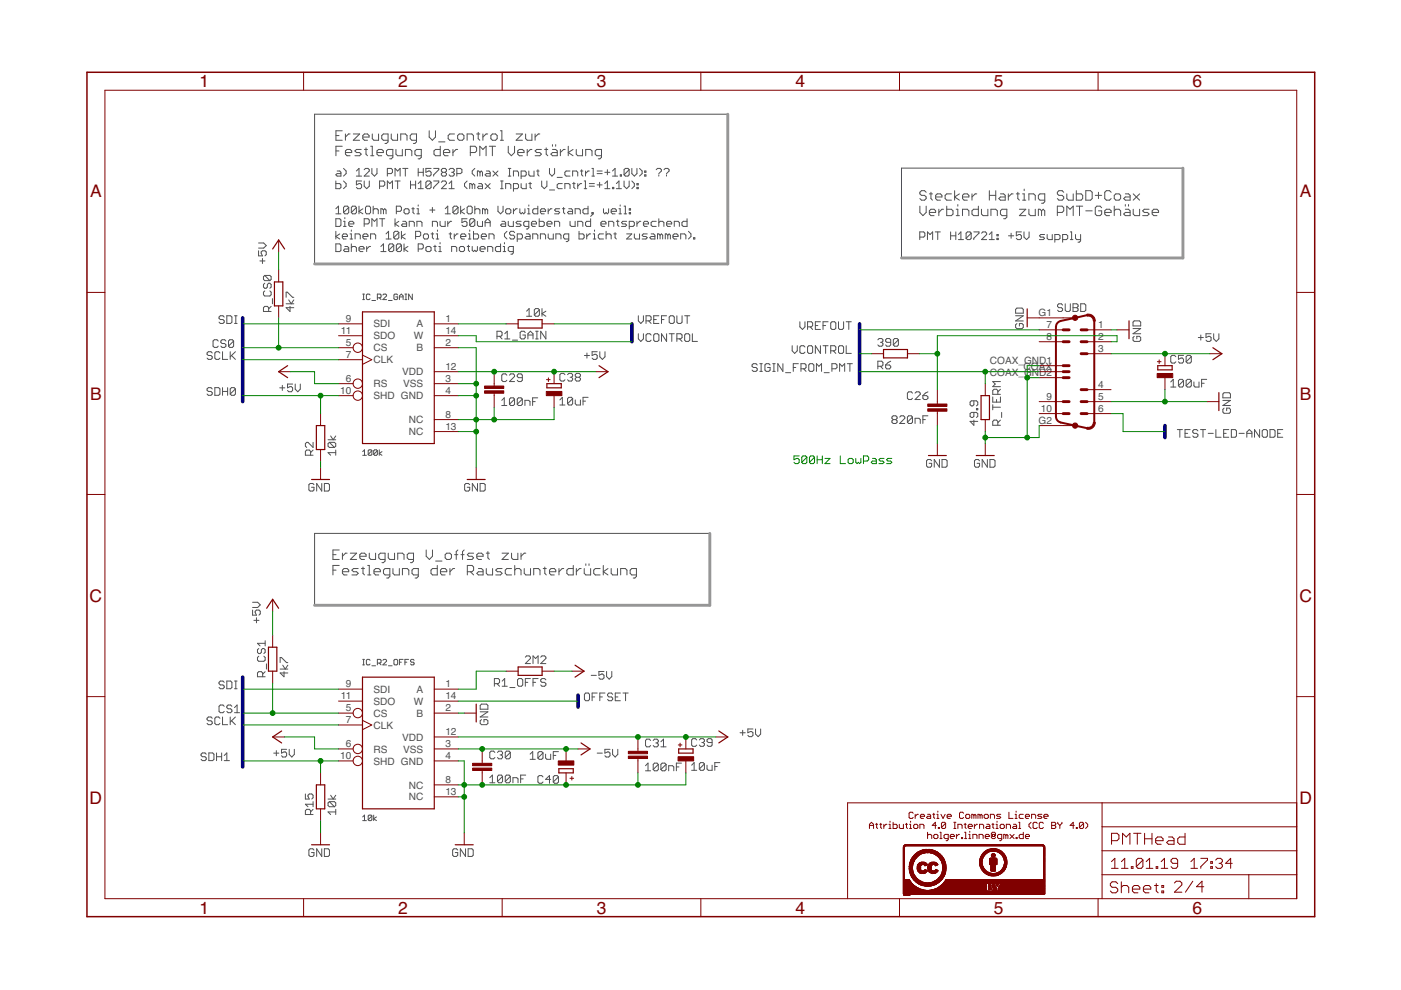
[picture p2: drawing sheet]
<svg xmlns="http://www.w3.org/2000/svg" width="297mm" height="210mm" viewBox="0 0 297 210" stroke-linecap="round" stroke-linejoin="round" font-family="sans-serif">
<defs><g id="words">
<g font-size="3.7" fill="#800000">
<text x="42.3" y="18.5">1</text>
<text x="84.4" y="18.5">2</text>
<text x="126.5" y="18.5">3</text>
<text x="168.6" y="18.5">4</text>
<text x="210.7" y="18.5">5</text>
<text x="252.9" y="18.5">6</text>
<text x="19.1" y="41.9">A</text>
<text x="275.6" y="41.9">A</text>
<text x="19.1" y="84.7">B</text>
<text x="275.6" y="84.7">B</text>
<text x="19" y="127.6">C</text>
<text x="275.5" y="127.6">C</text>
<text x="19" y="170.4">D</text>
<text x="275.5" y="170.4">D</text>
<text x="42.3" y="193.7">1</text>
<text x="84.4" y="193.7">2</text>
<text x="126.5" y="193.7">3</text>
<text x="168.6" y="193.7">4</text>
<text x="210.7" y="193.7">5</text>
<text x="252.9" y="193.7">6</text>
</g>
<g font-size="2.1" fill="#505050">
<text x="72.3" y="70.8">11</text>
<text x="73.3" y="68.3">9</text>
<text x="79.2" y="69.4">SDI</text>
<text x="79.2" y="72">SDO</text>
<text x="87.7" y="72">W</text>
<text x="88.3" y="69.4">A</text>
<text x="94.4" y="70.8">14</text>
<text x="94.4" y="68.3">1</text>
<text x="220.2" y="67">G1</text>
<text x="221.9" y="69.6">7</text>
<text x="232.8" y="69.6">1</text>
<text x="73.3" y="73.4">5</text>
<text x="73.3" y="75.9">7</text>
<text x="79.2" y="74.5">CS</text>
<text x="79.2" y="77">CLK</text>
<text x="88.3" y="74.5">B</text>
<text x="94.4" y="73.4">2</text>
<text x="209.9" y="77.2">COAX_GND1</text>
<text x="221.9" y="72.1">8</text>
<text x="232.8" y="72.1">2</text>
<text x="232.8" y="74.6">3</text>
<text x="72.1" y="83.5">10</text>
<text x="73.3" y="81">6</text>
<text x="79.2" y="82.1">RS</text>
<text x="85.2" y="79.6">VDD</text>
<text x="85.5" y="82.1">VSS</text>
<text x="94.4" y="83.5">4</text>
<text x="94.4" y="81">3</text>
<text x="94.4" y="78.5">12</text>
<text x="209.9" y="79.7">COAX_GND2</text>
<text x="217" y="78.5">COAX</text>
<text x="232.8" y="82.3">4</text>
<text x="79.2" y="84.7">SHD GND</text>
<text x="86.7" y="89.7">NC</text>
<text x="94.4" y="88.6">8</text>
<text x="220.2" y="89.9">G2</text>
<text x="220.7" y="87.3">10</text>
<text x="221.9" y="84.8">9</text>
<text x="232.8" y="84.8">5</text>
<text x="232.8" y="87.3">6</text>
<text x="86.7" y="92.3">NC</text>
<text x="94.4" y="91.2">13</text>
<text x="72.3" y="148.3">11</text>
<text x="73.3" y="145.7">9</text>
<text x="79.2" y="146.9">SDI</text>
<text x="79.2" y="149.4">SDO</text>
<text x="87.7" y="149.4">W</text>
<text x="88.3" y="146.9">A</text>
<text x="94.4" y="148.3">14</text>
<text x="94.4" y="145.7">1</text>
<text x="73.3" y="150.8">5</text>
<text x="73.3" y="153.4">7</text>
<text x="79.2" y="151.9">CS</text>
<text x="79.2" y="154.5">CLK</text>
<text x="88.3" y="151.9">B</text>
<text x="94.4" y="155.9">12</text>
<text x="94.4" y="150.8">2</text>
<text x="72.1" y="161">10</text>
<text x="73.3" y="158.4">6</text>
<text x="79.2" y="159.6">RS</text>
<text x="85.2" y="157">VDD</text>
<text x="85.5" y="159.6">VSS</text>
<text x="94.4" y="161">4</text>
<text x="94.4" y="158.4">3</text>
<text x="79.2" y="162.1">SHD GND</text>
<text x="86.7" y="167.2">NC</text>
<text x="94.4" y="166.1">8</text>
<text x="86.7" y="169.7">NC</text>
<text x="94.4" y="168.6">13</text>
</g>
</g></defs>
<g fill="none" stroke="#505050" stroke-width=".21">
<path d="M71.2 38.4v1.6h.8l.3-.3v-.5l-.3-.3h-.8M71.2 28.7h.7M71.2 32h.7M71.5 36.3h.5l.3 .2v.8h-.8l-.3-.2 .3-.3h.8M72.6 27.7h-1.4v2h1.4M72.6 31h-1.4v2M72.8 35.7l.6 .6v.5l-.6 .5M72.8 38.4l.6 .5v.6l-.6 .5M73.2 32.3h1.4v-.3l-.4-.3h-.6l-.4 .3v.7l.4 .3h.6M73.2 28.4v1.3M74.2 28.4h-.3l-.7 .7M74.9 28.4h1.3l-1.3 1.3h1.3"/>
<path d="M75.6 37.3h1.1M75.6 36.3l.5-.6v1.6M76.6 31.7h-1l-.4 .3 .4 .3h.6l.4 .4-.4 .3h-1M76.7 38.4h-1.1v.8l.5-.3h.3l.3 .3v.5l-.3 .3h-.6l-.2-.3M76.9 29.1h1.4v-.4l-.4-.3h-.6l-.4 .3v.7l.4 .3h.6M77.2 36l.3-.3h.5l.3 .3v.3l-1.1 1h1.1M77.2 38.4v1.1l.5 .5 .6-.5v-1.1M77.3 31.7h.6M77.6 31.3v1.4l.3 .3M78.6 31h.3v2M78.6 33h.7M78.8 35.7v1.1l.6 .5 .5-.5v-1.1"/>
<path d="M78.9 28.4v1l.4 .3h1v-1.3M79.9 32.3h1.4v-.3l-.4-.3h-.6l-.4 .3v.7l.4 .3h.6M80.5 39.5h.8l.3-.3v-.5l-.3-.3h-.8v1.6M82.1 36.8h.8l.3-.3v-.5l-.3-.3h-.8v1.6M82.3 29.7h-1l-.4-.3v-.7l.4-.3h1v1.7l-.4 .3h-.3M83 28.4v1l.3 .3h1v-1.3M83.3 33h-1l-.4-.3v-.7l.4-.3h1v1.7l-.3 .3h-.4M83.8 37.3v-1.6l.5 .6 .5-.6v1.6M83.8 38.4h1M83.9 31.7v1l.4 .3h1v-1.3M84.3 38.4v1.6M85 29.7v-1.3h1l.3 .3v1"/>
<path d="M85.4 35.7h1.1M85.9 35.7v1.6M86 33v-1.3h1l.3 .3v1M87 38.4v1.6M87 39.2h1.1M88.1 38.4v1.6M88.3 29.7h-1l-.3-.3v-.7l.3-.3h1v1.7l-.3 .3h-.3M88.7 35.7v1.6M88.7 36.5h1M88.7 38.9l.5-.5v1.6M89.3 33h-1l-.3-.3v-.7l.3-.3h1v1.7l-.3 .3h-.4M89.7 35.7v1.6"/>
<path d="M91 27.7v1.4l.7 .6 .6-.6v-1.4M91.4 35.7h-1.1v.8l.5-.2h.3l.3 .2v.6l-.3 .2h-.5l-.3-.2M91.4 38.7l-.3-.3h-.5l-.3 .3v1M91.4 38.7v1l-.3 .3h-.5l-.3-.3M91.4 38.7l-1.1 1M91.9 35.7h1.1v.3l-1.1 1.1v.2M91.9 38.4h1.1v.3l-1.1 1v.3M93 30.1h1.3M93.3 31v2h-1l-.3-.3v-.7l.3-.3h1M93.6 38.7l.3-.3h.5l.3 .3v.2l-1.1 1.1h1.1M93.9 36.5l-.3 .3v.3l.3 .2h.5l.3-.2v-.3l-.3-.3M93.9 36.5l-.3-.2v-.3l.3-.3h.5l.3 .3v.3l-.3 .2"/>
<path d="M93.9 36.5h.5M94 32.3h1.4v-.3l-.4-.3h-.7l-.3 .3v.7l.3 .3h.7M95.2 36l.3-.3h.5l.3 .3v.3l-.3 .2M95.2 38.9l.6-.5v1.6M95.8 36.5h.2M96 36.5l.3 .3v.3l-.3 .2h-.5l-.3-.2M96 31.7v1.3M96.4 28.4h-1l-.4 .3v.7l.4 .3h1M96.9 36.8h.8l.2-.3v-.5l-.2-.3h-.8v1.6M97 28.7l.4-.3h.6l.4 .3v.7l-.4 .3h-.6l-.4-.3zM97 31.7h-.3l-.7 .6M99 38.4l-.5 .5v.6l.5 .5"/>
<path d="M99 29.7v-1.3h1l.4 .3v1M99.7 32.3h1l.3-.3v-.7l-.3-.3h-1v2M100.1 39.2v.8M100.1 39.2l-.3-.3h-.2v1.1M100.1 39.2l.3-.3 .3 .3v.8M100.7 35.7l-.6 .6v.5l.6 .5M101 28.4h.7M101.4 28.1v1.3l.3 .3M101.5 38.9h.5l.3 .3v.8h-.8l-.3-.3 .3-.2h.8M101.7 33v-2l.7 .7 .7-.7v2M101.8 36.5l-.3-.2h-.3v1M101.8 36.5v.8"/>
<path d="M101.8 36.5l.2-.2 .3 .2v.8M102.4 28.4v1.3M102.8 38.9l1.1 1.1M103.1 36.3h.6l.2 .2v.8h-.8l-.3-.2 .3-.3h.8M103.4 28.4h-.3l-.7 .7M103.7 31h1.4M103.9 38.9l-1.1 1.1M104.4 28.4h.7l.3 .3v.7l-.3 .3h-.7l-.3-.3v-.7zM104.4 31v2M104.5 36.3l1.1 1M105.6 36.3l-1.1 1M106.1 27.7h.3v2"/>
<path d="M106.1 29.7h.6M106.1 38.4h.6M106.4 38.4v1.6M107.8 37.3h.5M107.8 35.7h.5M107.8 31v1.3l.6 .7 .7-.7v-1.3M108 35.7v1.6M108.9 37.3v-1h.8l.2 .2v.8M109.4 28.4h1.4l-1.4 1.3h1.4M109.8 32.3h1.3v-.3l-.3-.3h-.7l-.3 .3v.7l.3 .3h.7M110.5 37.3h.8l.3-.2v-.6l-.3-.2h-.8v1.6M110.5 38.9v.8l.3 .3h.8v-1.1"/>
<path d="M111.4 28.4v1l.4 .3h1v-1.3M111.8 31.7v1.3M112.1 36.3v.8l.3 .2h.8v-1M112.1 38.9h.6M112.4 38.7v1l.3 .3M112.8 31.7h-.4l-.6 .6M113.5 28.4v1.3M113.8 36.3h.5M114 36v1.1l.3 .2M114.4 28.4h-.3l-.6 .7M114.8 31.7h-1l-.3 .3 .3 .3h.6l.4 .4-.4 .3h-.9M114.9 38.4v1.1l.5 .5 .6-.5v-1.1"/>
<path d="M115.5 31.7h.6M115.8 31.3v1.4l.3 .3M116.5 35.7v1.1l.5 .5 .6-.5v-1.1M117.1 31.7h.7l.4 .3v1h-1.1l-.3-.3 .3-.4h1.1M117.1 30.7v.3M117.8 30.7v.3M118.1 37.6h1.1M118.8 31.7v1.3M119.2 38.9h-.8l-.3 .3v.5l.3 .3h.8M119.8 31.7h-.3l-.7 .6M120.5 31v2M120.9 36.3h-.9l-.2 .2v.6l.2 .2h.9"/>
<path d="M121.4 37.3v-1h.8l.3 .2v.8M121.4 38.9h.5M121.5 31.7l-1 .6 1 .7M121.7 38.7v1l.2 .3M122.2 31.7v1l.3 .3h1v-1.3M122.5 38.9v1.1M123 36.3h.6M123.3 36v1.1l.3 .2M123.3 38.9h-.3l-.5 .6M123.9 38.4h.2v1.6M124.1 36.3v1M124.2 33v-1.3h1l.3 .3v1"/>
<path d="M124.9 36.3h-.2l-.6 .5M124.9 38.9h1.1M124.9 39.5h1.1M125.5 37.3h.5M125.5 35.7h.3v1.6M126.6 36.3h1.1M126.6 36.8h1.1M126.6 39.2h1.1M127.1 38.7v1M127.5 33h-1l-.3-.3v-.7l.3-.3h1v1.7l-.3 .3h-.3M128.2 36.5h1.1M128.2 38.9l.6-.5v1.6"/>
<path d="M128.8 36v1.1M129.9 37.3h1M129.9 36.3l.5-.6v1.6M129.9 39.7h.2v.3h-.2zM130.7 38.9l.5-.5v1.6M131.5 37.1h.3v.2h-.3zM132.3 38.4v1.1l.6 .5 .5-.5v-1.1M133.4 36v1.1l-.3 .2h-.5l-.3-.2M133.4 36l-.3-.3h-.5l-.3 .3v1.1M133.4 36l-1.1 1.1M134 35.7v1.1l.5 .5 .5-.5v-1.1M134 38.4l.5 .5v.6l-.5 .5"/>
<path d="M135 38.9h.3v.3h-.3zM135 39.7h.3v.3h-.3zM135.6 35.7l.5 .6v.5l-.5 .5M136.7 36.3h.2v.2h-.2zM136.7 37.1h.2v.2h-.2zM139.1 36l.3-.3h.6l.2 .3v.3l-.5 .5M139.7 37.1v.2M140.8 36l.3-.3h.5l.3 .3v.3l-.6 .5M141.3 37.1v.2M154.3 24.2h-87.6v31.8M250.8 35.6h-59.7v19.1M54.8 53.2v1.1h.8l-.2-.6v-.3l.2-.2h.6l.3 .2v.6l-.3 .3"/>
<path d="M54.8 51.5h1.1l.6 .6-.6 .5h-1.1M55.1 55.3h1.1M55.6 54.8v1.1M56.1 58.4l-.2 .3v.5l.2 .3h1.1M56.1 58.4h1.1l.3 .3v.5l-.3 .3M56.1 58.4l1.1 1.1M71.2 46.4h.8l.3 .3v1l-.3 .3h-.8zM71.2 51.7h.8l.3 .3v1.1l-.3 .2h-.8zM71.2 49v1.7M71.2 44.3l.6-.6v1.6M71.2 45.3h1.1M72 49.6l-.8 .5 .8 .6"/>
<path d="M72.6 50.1h1.1v-.2l-.3-.3h-.6l-.2 .3v.5l.2 .3h.6M72.8 48h.6M72.8 46.9h.3v1.1M73.1 52.3h.6l.2 .2v.8h-.8l-.3-.2 .3-.3h.8M73.1 46.1v.3M73.9 44v1.1l-.2 .2h-.6l-.3-.2M73.9 44l-.2-.3h-.6l-.3 .3v1.1M73.9 47.5h1.1v-.3l-.3-.3h-.5l-.3 .3v.5l.3 .3h.5M73.9 44l-1.1 1.1M74.2 49.6h.3v1.1M74.2 50.7h.6M74.5 52.5l.3-.2h.5l.3 .2v.8"/>
<path d="M74.5 48.8v.2M74.5 51.7v1.6M75.3 50.7v-1.1h.8l.3 .3v.8M75.6 44v1.1l-.3 .2h-.5l-.3-.2M75.6 44l-.3-.3h-.5l-.3 .3v1.1M75.6 44l-1.1 1.1M76.1 43.7v1.6M76.1 52.8h1.1v-.3l-.3-.2h-.5l-.3 .2v.6l.3 .2h.5M76.9 44.3l-.8 .5 .8 .5M76.9 50.1h1.1v-.2l-.3-.3h-.5l-.3 .3v.5l.3 .3h.5M77.2 47.5h.8l.3-.3v-.5l-.3-.3h-.8v1.6M77.7 43.7h.6l.3 .3v1.1l-.3 .2h-.6l-.2-.2v-1.1z"/>
<path d="M77.7 52.3v1M78.6 50.7v-1.1h.8l.3 .3v.8M78.6 52.3h-.3l-.6 .5M78.8 48v-1.6l.6 .5 .5-.5v1.6M79.1 43.7v1.6M79.1 44.5l.3-.2h.5l.3 .2v.8M80.5 46.4h1.1M80.8 52.3l.5-.6v1.6M80.8 53.3h1.1M81 46.4v1.6M81.3 44.5l-.3-.2h-.2v1M81.3 44.5v.8"/>
<path d="M81.3 44.5l.3-.2 .3 .2v.8M81.9 50.7h1M81.9 49.6l.5-.6v1.7M82.1 40v-1.6l.6 .5 .5-.5v1.6M83.5 52v1.1l-.3 .2h-.5l-.3-.2M83.5 52l-.3-.3h-.5l-.3 .3v1.1M83.5 52l-1.1 1.1M83.8 46.4v1.6M84 44.8h.8l.3-.3v-.5l-.3-.3h-.8v1.6M84.6 46.9l-.8 .6 .8 .5M84.6 49.3v1.1l-.3 .3h-.5l-.3-.3M84.6 49.3l-.3-.3h-.5l-.3 .3v1.1"/>
<path d="M84.6 49.3l-1.1 1.1M85.1 52l-.3-.3h-.5l-.3 .3v1.1M85.1 49v1.7M85.1 52v1.1l-.3 .2h-.5l-.3-.2M85.1 52l-1.1 1.1M85.4 46.9h.5l.3 .3v.8h-.8l-.3-.3 .3-.2h.8M85.7 44.5l.2-.2h.6l.2 .2v.6l-.2 .2h-.6l-.2-.2zM85.7 51.7v1.6M85.9 49.6l-.8 .5 .8 .6M86.5 52.3l-.8 .5 .8 .5M86.8 48v-1.1h.8l.2 .3v.8M87.3 44.3h.5"/>
<path d="M87.6 44v1.1l.2 .2M88.1 50.1h.8l.3-.2v-.6l-.3-.3h-.8v1.7M88.4 44.3h.3v1M88.4 45.3h.5M88.4 48v-1.1h.8l.3 .3v.8M88.7 43.5v.2M88.7 52.8h.8l.2-.3v-.5l-.2-.3h-.8v1.6M88.7 40h1M90 49.6h.6l.2 .3v.5l-.2 .3h-.6l-.2-.3v-.5zM90.3 52.5l.3-.2h.5l.3 .2v.6l-.3 .2h-.5l-.3-.2zM91.1 44.5h1.1M91.4 49.6h.5"/>
<path d="M91.7 44v1.1M91.7 48v-1.1h.8l.3 .3v.8M91.7 49.3v1.1l.2 .3M91.9 52.3h.6M92.2 52v1.1l.3 .2M92.5 49.6h.3v1.1M92.5 50.7h.5M92.8 48.8v.2M93 52.3h.3v1M93 53.3h.6M93.3 46.9v.8l.3 .3h.8v-1.1M93.3 51.4v.3"/>
<path d="M94.4 45.3h1.1M94.4 44.3l.5-.6v1.6M94.9 46.9v1.1M95.2 40h1.1M95.2 49.6h.6M95.5 49.3v1.1l.3 .3M95.8 53.3v-1h.8l.2 .2v.8M95.8 46.9h-.3l-.6 .6M96.3 49.6v1.1M97.1 44v1.1l-.3 .2h-.5l-.3-.2M97.1 44l-.3-.3h-.5l-.3 .3v1.1M97.1 44l-1.1 1.1"/>
<path d="M97.1 49.6h-.2l-.6 .5M97.4 52.5l.3-.2h.5l.3 .2v.6l-.3 .2h-.5l-.3-.2zM97.7 50.1h1.1v-.2l-.3-.3h-.6l-.2 .3v.5l.2 .3h.6M97.7 43.7v1.6M98.5 44.3l-.8 .5 .8 .5M99 46.4h-1.1v.8l.6-.3h.3l.2 .3v.5l-.2 .3h-.6l-.3-.3M99 44l.3-.3h.5l.3 .3v1.1l-.3 .2h-.5l-.3-.2zM99 52.3h.6M99.3 49.6h.3v1.1M99.3 50.7h.5M99.3 52v1.1l.3 .2M99.6 48.8v.2"/>
<path d="M100.1 52.3v.8l.3 .2 .3-.2 .2 .2 .3-.2v-.8M100.4 49v1.7h.8l.3-.3v-.5l-.3-.3h-.8M100.7 44.5l.2-.2h.6l.2 .2v.8M100.7 46.7l-.3-.3h-.6l-.2 .3v1M100.7 43.7v1.6M100.7 46.7v1l-.3 .3h-.6l-.2-.3M100.7 46.7l-1.1 1M101.2 46.9v.8l.3 .3h.8v-1.1M101.8 52.8h1v-.3l-.2-.2h-.6l-.2 .2v.6l.2 .2h.6M102 50.1h1.1v-.2l-.3-.3h-.5l-.3 .3v.5l.3 .3h.5M102.8 44.5l-.2-.2h-.3v1M102.8 48v-1.1l.6-.5 .5 .5v1.1"/>
<path d="M102.8 44.5v.8M102.8 44.5l.3-.2 .3 .2v.8M102.8 47.2h1.1M103.4 53.3v-1h.8l.3 .2v.8M103.7 50.7v-1.1h.8l.3 .3v.8M105.6 43.7v1.1l.5 .5 .6-.5v-1.1M106.1 40h.6M106.1 51.7v1.6h-.8l-.3-.2v-.6l.3-.2h.8M106.4 46.9h.5l.3 .3v.8h-.8l-.3-.3 .3-.2h.8M106.7 52.3h.3v1M106.7 53.3h.5M107 51.4v.3"/>
<path d="M107.2 40v-1.1h.8l.3 .3v.8M107.5 44.3h.5l.3 .2v.6l-.3 .2h-.5l-.3-.2v-.6zM107.5 49l-.5 .6v.5l.5 .6M107.8 46.9v.8l.2 .3h.8v-1.1M108.8 53.3h-.8l-.2-.2v-.6l.2-.2h.8v1.3l-.2 .3h-.3M108.9 40h.8l.2-.3v-.5l-.2-.3h-.8v1.7M108.9 44.3v1M109.1 49.3l-.2-.3h-.6l-.3 .3v.3l.3 .3h.6l.2 .2v.3l-.2 .3h-.6l-.3-.3M109.7 44.3h-.3l-.5 .5M109.7 50.7h.8l.3-.3v-.5l-.3-.3h-.8v1.6M110.2 44.3v.8l.3 .2 .3-.2 .2 .2 .3-.2v-.8M110.5 46.9h-.8l-.3 .3 .3 .3h.5l.3 .2-.3 .3h-.8"/>
<path d="M111.6 49.6h.5l.3 .3v.8h-.8l-.3-.3 .3-.3h.8M111.9 44.3h.2v1M111.9 45.3h.5M112.1 43.5v.2M112.1 48h-.8l-.3-.3v-.5l.3-.3h.8v1.4l-.3 .3h-.2M112.7 47.5h1v-.3l-.2-.3h-.6l-.2 .3v.5l.2 .3h.6M112.9 50.7v-1.1h.9l.2 .3v.8M114 43.7v1.6h-.8l-.3-.2v-.6l.3-.2h.8M114.3 46.4v1.6h.8l.3-.3v-.5l-.3-.3h-.8M114.6 50.7v-1.1h.8l.3 .3v.8M114.6 44.8h1.1v-.3l-.3-.2h-.5l-.3 .2v.6l.3 .2h.5M116 47.5h1v-.3l-.2-.3h-.6l-.2 .3v.5l.2 .3h.6"/>
<path d="M116.2 49.6v.8l.3 .3h.8v-1.1M116.2 44.3v1M116.5 40.3h1.1M117 44.3h-.2l-.6 .5M117.6 48v-1.1h.8l.3 .3v.8M117.9 50.7v-1.1h.8l.2 .3v.8M118.7 44.3h-.8l-.3 .2 .3 .3h.5l.3 .3-.3 .2h-.8M119.2 44.3h.6M119.5 44v1.1l.3 .2M119.8 40v-1.1h.8l.3 .3v.8M120.6 44.3h.5l.3 .2v.8h-.8l-.3-.2 .3-.3h.8M120.6 50.7h-.8l-.3-.3v-.5l.3-.3h.8v1.3l-.3 .3h-.3"/>
<path d="M120.9 46.9v.8l.2 .3h.8v-1.1M121.9 45.3v-1h.9l.2 .2v.8M122.5 48v-1.1h.8l.3 .3v.8M122.8 49v1.7h.8l.2-.3v-.5l-.2-.3h-.8M123.9 40h.5M124.4 49.6v1.1M124.7 43.7v1.6h-.8l-.3-.2v-.6l.3-.2h.8M125.2 46.4v1.6h-.8l-.3-.3v-.5l.3-.3h.8M125.2 49.6h-.3l-.5 .5M125.5 45.1h.3v.2h-.3zM125.8 45.3l-.6 .6M125.8 50.7h.5"/>
<path d="M125.8 49.6h.2v1.1M126 48.8v.2M127.4 47.5h1.1v-.3l-.3-.3h-.5l-.3 .3v.5l.3 .3h.5M128 49.6h-.9l-.2 .3v.5l.2 .3h.9M128 44.3v.8l.2 .2 .3-.2 .3 .2 .2-.2v-.8M128.2 40h1.1M128.5 49.9l.3-.3h.5l.3 .3v.8M128.5 49v1.7M129.1 48v-1.1h.8l.2 .3v.8M129.6 44.8h1.1v-.3l-.3-.2h-.5l-.3 .2v.6l.3 .2h.5M130.1 49.6h.6M130.4 49.3v1.1l.3 .3"/>
<path d="M130.7 40h1.1M130.7 46.9h.5M131 46.7v1l.2 .3M131.2 44.3h.3v1M131.2 45.3h.6M131.5 43.5v.2M132.3 45.3h.6M132.3 43.7h.3v1.6M132.9 46.9h-.9l-.2 .3 .2 .3h.6l.3 .2-.3 .3h-.8M132.9 49.6h1l-1 1.1h1M133.4 44.3h.3v.2h-.3zM133.4 45.1h.3v.2h-.3z"/>
<path d="M133.4 48h.8l.3-.3v-.5l-.3-.3h-.8v1.7M134.5 49.6v.8l.3 .3h.8v-1.1M135 46.9v1.1M135.9 46.9h-.3l-.6 .6M136.4 47.5h1.1v-.3l-.3-.3h-.5l-.3 .3v.5l.3 .3h.5M137.2 49.6h-.8l-.3 .3 .3 .2h.5l.3 .3-.3 .3h-.8M138 49.6h.6l.3 .3v.8h-.9l-.2-.3 .2-.3h.9M139.1 46.9h-.8l-.3 .3v.5l.3 .3h.8M139.7 46.4v1.6M139.7 47.2l.3-.3h.5l.3 .3v.8M140 49.9l-.3-.3h-.3v1.1M140 49.9v.8"/>
<path d="M140 49.9l.2-.3 .3 .3v.8M141.3 47.5h1.1v-.3l-.3-.3h-.5l-.3 .3v.5l.3 .3h.5M141.6 49.9l-.3-.3h-.2v1.1M141.6 49.9v.8M141.6 49.9l.3-.3 .2 .3v.8M142.7 50.1h1.1v-.2l-.3-.3h-.5l-.3 .3v.5l.3 .3h.5M143 48v-1.1h.8l.2 .3v.8M144.3 50.7v-1.1h.8l.3 .3v.8M145.7 46.4v1.6h-.8l-.3-.3v-.5l.3-.3h.8M146 49l.5 .6v.5l-.5 .6M147 50.4h.3v.3h-.3zM195 50.3h.8l.3-.3v-.6l-.3-.2h-.8v1.6"/>
<path d="M195 43.7v1.3l.7 .7 .7-.7v-1.3M196.4 40.8l-.4-.4h-.6l-.4 .4v.3l.4 .3h.6l.4 .4v.3l-.4 .3h-.6l-.4-.3M196.6 50.8v-1.6l.6 .5 .5-.5v1.6M197 45h1.4v-.3l-.4-.3h-.6l-.4 .3v.7l.4 .3h.6M197 41.1h.7M197.4 40.8v1.3l.3 .3M198.3 49.2h1.1M198.4 41.8h1.3v-.4l-.3-.3h-.7l-.3 .3v.7l.3 .3h.7M198.8 49.2v1.6M199.1 44.4v1.3M200 44.4h-.3l-.6 .6M200.7 43.7v2h1l.4-.3v-.7l-.4-.3h-1"/>
<path d="M201.5 49.2v1.6M201.5 50h1.1M201.7 41.1h-1l-.3 .3v.7l.3 .3h1M202.4 40.4v2M202.6 49.2v1.6M202.7 45.7h.7M202.7 44.4h.4v1.3M203.1 43.4v.3M203.2 49.7l.5-.5v1.6M203.2 50.8h1.1M203.4 41.1l-1 .7 1 .6M204.1 41.8h1.3v-.4l-.3-.3h-.7l-.3 .3v.7l.3 .3h.7"/>
<path d="M204.1 45.7v-1.3h1l.3 .3v1M205.9 49.4l-.2-.2h-.6l-.3 .2v1.1M205.9 49.4v1.1l-.2 .3h-.6l-.3-.3M205.9 49.4l-1.1 1.1M206.1 41.1v1.3M206.5 49.2h1.1v.2l-1.1 1.1v.3M207.1 41.1h-.3l-.7 .7M207.4 43.7v2h-1l-.3-.3v-.7l.3-.3h1M208.1 44.4v1l.3 .3h1v-1.3M208.1 49.4l.3-.2h.5l.3 .2v.3l-1.1 1.1h1.1M209.7 50.8h1.1M209.7 49.7l.6-.5v1.6"/>
<path d="M209.8 41.4h1.3M209.8 40.4v2M210.1 45.7v-1.3h1l.4 .3v1M211.1 40.4v2M211.4 49.7h.2v.3h-.2zM211.4 50.5h.2v.3h-.2zM212.1 41.1h.7l.3 .3v1h-1l-.3-.3 .3-.3h1M213.5 45.7h-1.1l-.3-.3v-.7l.3-.3h1.1v1.6l-.4 .4h-.3M213.8 41.1v1.3M213.8 50h1.1M214.4 49.4v1.1M214.8 41.1h-.3l-.7 .7"/>
<path d="M215.5 41.1h.6M215.8 40.8v1.3l.3 .3M216.1 44.4h1.4l-1.4 1.3h1.4M216.6 49.2h-1.1v.8l.5-.3h.3l.3 .3v.5l-.3 .3h-.5l-.3-.3M216.8 42.4h.7M216.8 41.1h.3v1.3M217.1 49.2v1.1l.6 .5 .5-.5v-1.1M217.1 40.1v.3M218.1 42.4v-1.3h1.1l.3 .3v1M218.1 44.4v1l.4 .3h1v-1.3M220.8 44.7l.4-.3 .3 .3v1M220.8 44.7l-.3-.3h-.3v1.3"/>
<path d="M220.8 44.7v1M221.5 49.7h-.8l-.3 .3 .3 .3h.5l.3 .2-.3 .3h-.8M221.5 42.4h-1l-.3-.3v-.7l.3-.3h1v1.7l-.3 .3h-.4M222 49.7v.8l.3 .3h.8v-1.1M223.6 50.8h.9l.2-.3v-.5l-.2-.3h-.9v1.7M224.2 45h1l.3-.3v-.7l-.3-.3h-1v2M225.3 50.8h.8l.3-.3v-.5l-.3-.3h-.8v1.7M225.5 40.8l-.3-.4h-.7l-.3 .4v.3l.3 .3h.7l.3 .4v.3l-.3 .3h-.7l-.3-.3M226.2 41.1v1l.3 .3h1v-1.3M226.2 45.7v-2l.7 .7 .6-.7v2M226.9 49.2h.3v1.6M226.9 50.8h.6"/>
<path d="M228 49.7v.8l.3 .3h.8M228.2 43.7h1.4M228.2 40.4v2h1l.4-.3v-.7l-.4-.3h-1M228.9 43.7v2M229.1 49.7v1.4l-.3 .3h-.2M230.2 40.4h1l.4 .4v1.3l-.4 .3h-1zM230.2 44.7h1.4M232.2 41.4h1.4M232.9 40.8v1.3M233.6 44l-.4-.3h-.6l-.4 .3v1.4l.4 .3h.6l.4-.3v-.7h-.7M234.2 45h1.4v-.3l-.4-.3h-.6l-.4 .3v.7l.4 .3h.6M235.6 40.8l-.4-.4h-.6l-.4 .4v1.3l.4 .3h.6l.4-.3"/>
<path d="M236.2 41.4l.4-.3h.7l.3 .3v.7l-.3 .3h-.7l-.4-.3zM236.2 44.7l.4-.3h.7l.3 .3v1M236.2 43.7v2M238.6 44.4h.7l.3 .3v1h-1l-.3-.3 .3-.4h1M238.6 41.1h.7l.3 .3v1h-1l-.3-.3 .3-.3h1M238.6 43.4v.3M239.3 43.4v.3M240.3 44.4v1l.3 .3h1v-1.3M240.3 41.1l1.3 1.3M241.6 41.1l-1.3 1.3M243.6 44.4h-1l-.3 .3 .3 .3h.7l.3 .4-.3 .3h-1M244.3 45h1.3v-.3l-.3-.3h-.7l-.3 .3v.7l.3 .3h.7"/>
<path d="M45 74.8l-.3-.2h-.5l-.3 .2v.3l.3 .3h.5l.3 .2v.3l-.3 .3h-.5l-.3-.3M46.3 72.3l-.3-.3h-.6l-.2 .3v1.1l.2 .3h.6l.3-.3M46.6 74.8l-.2-.2h-.6l-.2 .2v1.1l.2 .3h.6l.2-.3M47.2 74.6v1.6h1.1M47.5 67.2l-.2-.2h-.6l-.3 .2v.3l.3 .3h.6l.2 .2v.3l-.2 .3h-.6l-.3-.3M47.9 72.3l-.3-.3h-.5l-.3 .3v.3l.3 .2h.5l.3 .3v.3l-.3 .3h-.5l-.3-.3M48.1 67h.8l.3 .2v1.1l-.3 .3h-.8zM48.8 74.6v1.6M49.1 75.4l.8 .8M49.5 72.3l-.2-.3h-.6l-.2 .3v1.1M49.5 72.3v1.1l-.2 .3h-.6l-.2-.3M49.5 72.3l-1 1.1"/>
<path d="M49.7 68.6h.6M49.7 67h.6M49.9 74.6l-1.1 1M50 67v1.6M56.1 60l-.2 .3v.6l.2 .2h.3l.3-.2v-.6l.3-.3h.2l.3 .3v.6l-.3 .2M56.1 61.7l-.2 .3v.5l.2 .3h1.1l.3-.3v-.5l-.3-.3M57 66v-.8l-.3-.2h-.6l-.2 .2v.8h1.6M57.5 65l-.5 .5M57.8 63.3v1.1M60.7 64.4h1.6M60.7 63v-1h.2l1.1 1h.3M61.2 63.6l.5 .8 .6-.8"/>
<path d="M61.5 65v1l-.8-.8h1.6M76.9 63.5h.4M76.9 62.4h.4M77.1 62.4v1.1M78.5 62.5l-.2-.1h-.4l-.2 .1v.8l.2 .2h.4l.2-.2M78.8 63.7h.8M80 63.1h.6l.2-.2v-.4l-.2-.1h-.6v1.1M80.4 63.1l.4 .4M81.2 62.5l.2-.1h.4l.2 .1v.2l-.8 .8h.8M82.4 63.7h.7M84.3 62.5l-.2-.1h-.4l-.2 .1v.8l.2 .2h.4l.2-.2v-.4h-.4M84.7 62.9h.8"/>
<path d="M84.7 63.5v-.8l.4-.3 .4 .3v.8M85.9 63.5h.4M85.9 62.4h.4M86.1 62.4v1.1M87.4 62.4v1.1l-.8-1.1v1.1M105.4 71.3h.8l.2-.3v-.5l-.2-.3h-.8v1.7M105.9 71.3l.5 .6M107 70.8l.5-.6v1.7M107 71.9h1.1M107.5 79.5l-.3-.2h-.5l-.3 .2v1.1l.3 .3h.5l.3-.3M108 79.5l.3-.2h.5l.3 .2v.3l-1.1 1.1h1.1M108.6 72.1h1.1"/>
<path d="M111.4 70.5l-.3-.3h-.5l-.3 .3v1.1l.3 .3h.5l.3-.3v-.6h-.6M111.7 66l.5-.6v1.7M111.7 67.1h1M111.9 71.9v-1.1l.6-.6 .5 .6v1.1M111.9 71h1.1M113.6 70.2h.5M113.6 71.9h.5M113.8 70.2v1.7M114.4 65.7l-.3-.3h-.5l-.3 .3v1.1M114.4 65.7v1.1l-.3 .3h-.5l-.3-.3M114.4 65.7l-1.1 1.1M114.9 65.4v1.7"/>
<path d="M115.7 66l-.8 .5 .8 .6M115.7 70.2v1.7l-1.1-1.7v1.7M119.8 79.4l-.3-.2h-.5l-.3 .2v1.1l.3 .3h.5l.3-.3M120.3 79.4l.3-.2h.6l.2 .2v.3l-.2 .3M120.9 80h.3M121.2 80l.2 .2v.3l-.2 .3h-.6l-.3-.3M122.2 80l-.2-.3v-.3l.2-.2h.6l.3 .2v.3l-.3 .3M122.2 80l-.2 .2v.3l.2 .3h.6l.3-.3v-.3l-.3-.2M122.2 80h.6M123.9 75.4h1.1M124.4 74.8v1.1M126.6 74.6h-1.1v.8l.6-.3h.2l.3 .3v.5l-.3 .3h-.5l-.3-.3"/>
<path d="M127.2 74.6v1l.5 .6 .6-.6v-1M135.3 67v1l.6 .6 .5-.6v-1M135.3 70.8v1l.6 .6 .5-.6v-1M137 68h.8l.2-.2v-.6l-.2-.2h-.8v1.6M137.5 68l.5 .6M138 71l-.2-.2h-.6l-.2 .2v1.1l.2 .3h.6l.2-.3M138.6 71l.3-.2h.5l.3 .2v1.1l-.3 .3h-.5l-.3-.3zM138.6 67.8h.5M139.7 67h-1.1v1.6h1.1M140.3 67.8h.5M141.3 67h-1v1.6M141.3 70.8v1.6l-1-1.6v1.6"/>
<path d="M141.9 70.8h1.1M142.2 67h.5l.3 .2v1.1l-.3 .3h-.5l-.3-.3v-1.1zM142.4 70.8v1.6M143.5 67v1.3l.3 .3h.5l.3-.3v-1.3M143.5 71.8h.8l.3-.2v-.6l-.3-.2h-.8v1.6M144.1 71.8l.5 .6M145.2 67h1M145.4 70.8h.6l.2 .2v1.1l-.2 .3h-.6l-.2-.3v-1.1zM145.7 67v1.6M146.8 70.8v1.6h1.1M160.5 77.4l-.2-.3h-.6l-.3 .3v.3l.3 .2h.6l.2 .3v.3l-.2 .2h-.6l-.3-.2M161.1 77.1h.5"/>
<path d="M161.1 78.7h.5M161.4 77.1v1.6M163.3 77.4l-.3-.3h-.5l-.3 .3v1.1l.3 .2h.5l.3-.2v-.6h-.6M163.8 77.1h.6M163.8 78.7h.6M164.1 77.1v1.6M166 77.1v1.6l-1.1-1.6v1.6M166.6 79h1M168 73.3v1.1l.5 .5 .5-.5v-1.1M168.2 77.9h.5M169.3 77.1h-1.1v1.6M169.6 68.2v1.1l.5 .5 .6-.5v-1.1"/>
<path d="M169.8 78.2h.8l.3-.3v-.5l-.3-.3h-.8v1.6M170.4 78.2l.5 .5M170.7 73.6l-.3-.3h-.5l-.3 .3v1.1l.3 .2h.5l.3-.2M171.2 69.3h.8l.3-.3v-.5l-.3-.3h-.8v1.6M171.5 73.3h.5l.3 .3v1.1l-.3 .2h-.5l-.3-.2v-1.1zM171.7 77.1h.6l.3 .3v1.1l-.3 .2h-.6l-.2-.2v-1.1zM171.8 69.3l.5 .5M172.9 69h.5M173.1 78.7v-1.6l.5 .6 .6-.6v1.6M173.9 68.2h-1v1.6h1M173.9 73.3v1.6l-1-1.6v1.6M174.5 69h.5"/>
<path d="M174.5 73.3h1.1M174.7 79h1.1M175 73.3v1.6M175.6 68.2h-1.1v1.6M176.1 74.4h.9l.2-.3v-.5l-.2-.3h-.9v1.6M176.4 78.2h.8l.3-.3v-.5l-.3-.3h-.8v1.6M176.4 68.2h.6l.2 .3v1.1l-.2 .2h-.6l-.3-.2v-1.1zM176.7 74.4l.5 .5M177.8 68.2v1.4l.2 .2h.6l.3-.2v-1.4M178 78.7v-1.6l.5 .6 .6-.6v1.6M178 73.3h.6l.3 .3v1.1l-.3 .2h-.6l-.2-.2v-1.1zM179.4 68.2h1.1"/>
<path d="M179.4 73.3v1.6h1.1M179.6 77.1h1.1M180 68.2v1.6M180.2 77.1v1.6M186.1 72.1l.3-.3h.5l.3 .3v.2l-.3 .3M186.1 77.7h.8l.3-.3v-.5l-.3-.3h-.8v1.6M186.7 72.6h.2M186.7 77.7l.5 .5M186.9 72.6l.3 .3v.2l-.3 .3h-.5l-.3-.3M187.8 77.4h.8l.2 .3v.2l-.2 .3h-.6l-.2-.3zM188.8 72.6h-.8l-.2-.3v-.2l.2-.3h.6l.2 .3v1l-.2 .3h-.6l-.2-.3M188.8 76.6l-.5 .3-.5 .5"/>
<path d="M190.5 72.1l-.3-.3h-.5l-.3 .3v1M190.5 72.1v1l-.3 .3h-.5l-.3-.3M190.5 72.1l-1.1 1M215.3 65.6l.3-.3h1.1l.3 .3v.8h-1.7zM215.3 67h1.7l-1.7 1.1h1.7M215.6 68.6l-.3 .3v.5l.3 .3h1.1l.3-.3v-.5l-.3-.3h-.6v.5M225.3 64.7l-.3-.3h-.5l-.3 .3v.3l.3 .2h.5l.3 .3v.3l-.3 .2h-.5l-.3-.2M225.8 64.4v1.4l.3 .2h.6l.2-.2v-1.4M227.5 65.2h.8M227.5 64.4h.8l.3 .3v.3l-.3 .2 .3 .3v.3l-.3 .2h-.8zM229.1 64.4h.8l.3 .3v1.1l-.3 .2h-.8zM240.2 69.7h1.7l-1.7 1.1h1.7"/>
<path d="M240.5 71.3l-.3 .3v.5l.3 .3h1.1l.3-.3v-.5l-.3-.3h-.6v.5M240.5 68h1.1l.3 .3v.8h-1.7v-.8zM249.3 75.6l-.3-.2h-.5l-.3 .2v1.1l.3 .3h.5l.3-.3M250.9 75.4h-1v.8l.5-.3h.3l.2 .3v.5l-.2 .3h-.6l-.2-.3M252.6 75.6l-.3-.2h-.5l-.3 .2v1.1M252.6 75.6v1.1l-.3 .3h-.5l-.3-.3M252.6 75.6l-1.1 1.1M254.1 71.6h1M254.6 71v1.1M256.8 70.8h-1.1v.8l.8-.3 .3 .3v.5l-.3 .3h-.5l-.3-.3M257.3 70.8v1l.6 .6 .5-.6v-1M45 82.5l-.3-.3h-.5l-.3 .3v.2l.3 .3h.5l.3 .3v.2l-.3 .3h-.5l-.3-.3"/>
<path d="M45.6 82.2h.8l.2 .3v1l-.2 .3h-.8zM47.2 82.2v1.6M47.2 83h1.1M48.3 82.2v1.6M49.9 82.5l-.3-.3h-.5l-.3 .3v1M49.9 82.5v1l-.3 .3h-.5l-.3-.3M49.9 82.5l-1.1 1M59.3 82.2h1.1M59.9 81.7v1.1M62 81.4h-1v.8l.8-.2 .2 .2v.6l-.2 .3h-.6l-.2-.3M62.6 81.4v1.1l.5 .6 .6-.6v-1.1M65.8 96.5v-.8l-.2-.3h-.6l-.3 .3v.8h1.7"/>
<path d="M66.4 93.8v1.1l-1.1-1.1h-.3l-.3 .3v.5l.3 .3M66.4 95.4l-.6 .6M69.6 93.2h1.6M69.8 93.8h1.1l.3 .3v.5l-.3 .3M69.8 93.8l1.1 1.1M69.8 93.8l-.2 .3v.5l.2 .3h1.1M70.1 92.4l.5 .8 .6-.8M71.2 95.4v1.1M71.2 96h-1.6l.5 .5M76.9 95.8l.4-.4v1.1M76.9 96.5h.8M78.8 95.6v.8l-.1 .1h-.4l-.2-.1"/>
<path d="M78.8 95.6l-.1-.2h-.4l-.2 .2v.8M78.8 95.6l-.7 .8M80 95.6v.8l-.2 .1h-.4l-.2-.1M80 95.6l-.2-.2h-.4l-.2 .2v.8M80 95.6l-.8 .8M80.4 95.4v1.1M81 95.8l-.6 .3 .6 .4M106.4 84.9l.5-.6v1.7M106.4 86h1.1M109.1 84.6l-.3-.3h-.5l-.3 .3v1.1M109.1 84.6v1.1l-.3 .3h-.5l-.3-.3M109.1 84.6l-1.1 1.1"/>
<path d="M110.7 80.1h-.8l-.2-.3v-.3l.2-.2h.6l.2 .2v1.1l-.2 .3h-.6l-.2-.3M110.7 84.6l-.2-.3h-.6l-.2 .3v1.1M110.7 84.6v1.1l-.2 .3h-.6l-.2-.3M110.7 84.6l-1 1.1M111.3 86v-1.1h.8l.3 .3v.8M112.9 85.2h.6M114 84.3h-1.1v1.7M118.7 84.8l.5-.6v1.7M118.7 85.9h1.1M121.4 84.5v1.1l-.2 .3h-.6l-.3-.3M121.4 84.5l-.2-.3h-.6l-.3 .3v1.1M121.4 84.5l-1.1 1.1"/>
<path d="M122 84.8v.8l.2 .3h.9v-1.1M123.6 85h.5M124.7 84.2h-1.1v1.7M189.4 89l-.3 .2v.3l.3 .3h.5l.3-.3v-.3l-.3-.2M189.4 89l-.3-.3v-.3l.3-.2h.5l.3 .2v.3l-.3 .3M189.4 89h.5M190.8 88.4l.2-.2h.6l.2 .2v.3l-1 1.1h1M193.5 83.4l-.3-.3h-.5l-.3 .3v1l.3 .3h.5l.3-.3M193.5 88.4l-.3-.2h-.5l-.3 .2v1.1M193.5 88.4v1.1l-.3 .3h-.5l-.3-.3M193.5 88.4l-1.1 1.1M194 83.4l.3-.3h.5l.3 .3v.2l-1.1 1.1h1.1"/>
<path d="M194 89.8v-1.1h.8l.3 .3v.8M195.7 89h.5M195.7 83.9h.8l.2 .3v.2l-.2 .3h-.6l-.2-.3zM196.7 88.2h-1v1.6M196.7 83.1l-.5 .3-.5 .5M197.5 97.7l-.2-.3h-.6l-.3 .3v1.1l.3 .3h.6l.2-.3v-.6h-.5M199.2 97.4v1.7l-1.1-1.7v1.7M199.7 97.4h.8l.3 .3v1.1l-.3 .3h-.8zM206.5 89.1v1.1l-.8-.9h1.6M206.5 85v.8l-.3 .3h-.2l-.3-.3v-.5l.3-.3h1l.3 .3v.5l-.3 .3M206.5 87.4v.9l-.3 .2h-.2l-.3-.2v-.6l.3-.3h1l.3 .3v.6l-.3 .2M207 86.6h.3v.3h-.3z"/>
<path d="M207.7 97.7l-.3-.3h-.5l-.3 .3v1.1l.3 .3h.5l.3-.3v-.6h-.5M209.3 97.4v1.7l-1.1-1.7v1.7M209.9 97.4h.8l.3 .3v1.1l-.3 .3h-.8zM210.5 84.2v1.1h1.6v-1.1M210.5 85.8v1.1M210.5 86.3h1.6M211.3 84.7v.6M211.6 90.2v-.9l-.3-.2h-.5l-.3 .2v.9h1.6M211.6 83.6v-.8l-.3-.3h-.5l-.3 .3v.8h1.6M212.1 80.9h-1.6l.5 .5-.5 .6h1.6M212.1 89.1l-.5 .5M212.1 82.5l-.5 .6"/>
<path d="M212.4 87.4v1.1M248.2 81l.6-.6v1.7M248.2 82.1h1.1M249.6 91.1h1.1M250.1 91.1v1.6M250.9 80.7v1.1l-.2 .3h-.6l-.2-.3M250.9 80.7l-.2-.3h-.6l-.2 .3v1.1M250.9 80.7l-1 1.1M251.2 91.9h.6M252.3 91.1h-1.1v1.6h1.1M252.6 80.7v1.1l-.3 .3h-.5l-.3-.3M252.6 80.7l-.3-.3h-.5l-.3 .3v1.1"/>
<path d="M252.6 80.7l-1.1 1.1M253.1 81v.8l.3 .3h.8v-1.1M254 91.4l-.3-.3h-.5l-.3 .3v.2l.3 .3h.5l.3 .3v.2l-.3 .3h-.5l-.3-.3M254.5 91.1h1.1M254.8 81.3h.5M255.1 91.1v1.6M255.8 80.4h-1v1.7M256.2 91.9h1M257.8 91.1v1.6h1.1M259.3 84.9h1.6l-1.6 1.1h1.6M259.4 91.9h.6M259.5 83.3h1.1l.3 .2v.8h-1.6v-.8z"/>
<path d="M259.5 86.5l-.2 .3v.6l.2 .2h1.1l.3-.2v-.6l-.3-.3h-.5v.6M260.5 91.1h-1.1v1.6h1.1M261.1 91.1h.8l.2 .3v1l-.2 .3h-.8zM262.7 91.9h1.1M264.4 91.9h1M264.4 92.7v-1.1l.5-.5 .5 .5v1.1M267.1 91.1v1.6l-1.1-1.6v1.6M267.9 91.1h.5l.3 .3v1l-.3 .3h-.5l-.3-.3v-1zM269.3 91.1h.8l.2 .3v1l-.2 .3h-.8zM270.9 91.9h.5M272 91.1h-1.1v1.6h1.1M66.6 102.8l-.3-.3h-.5l-.3 .3v1.1l.3 .2h.5l.3-.2v-.6h-.6"/>
<path d="M68.2 102.5v1.6l-1.1-1.6v1.6M68.8 102.5h.8l.2 .3v1.1l-.2 .2h-.8zM70.6 117.6h.6M71.9 116.6h-1.3v2h1.3M71.9 119.9h-1.3v2M72.6 117.3v1.3M73.6 117.3h-.3l-.7 .6M74.3 117.3h1.3l-1.3 1.3h1.3M76.3 117.9h1.3v-.3l-.3-.3h-.7l-.3 .3v.7l.3 .3h.7M78 119.9h.3v2M78.3 117.3v1l.3 .3h1v-1.3M81.6 118.6h-1l-.3-.3v-.7l.3-.3h1v1.7l-.3 .3h-.3"/>
<path d="M82.3 117.3v1l.4 .3h1v-1.3M84.3 118.6v-1.3h1l.4 .3v1M87.7 118.6h-1l-.4-.3v-.7l.4-.3h1v1.7l-.4 .3h-.3M90.4 116.6v1.3l.6 .7 .7-.7v-1.3M92.4 119h1.3M92.7 119.9v2h-1l-.3-.3v-.7l.3-.4h1M94.4 117.6l.3-.3h.7l.3 .3v.7l-.3 .3h-.7l-.3-.3zM96.4 117.6h.7M97.1 116.6l-.4 .3v1.7M97.7 117.6h.7M98.4 116.6l-.3 .3v1.7M99.6 102.8l-.3-.3h-.5l-.3 .3v1.1l.3 .2h.5l.3-.2v-.6h-.5"/>
<path d="M100.4 117.3h-1l-.3 .3 .3 .3h.7l.3 .4-.3 .3h-1M101.1 117.9h1.3v-.3l-.3-.3h-.7l-.3 .3v.7l.3 .3h.7M101.2 102.5v1.6l-1.1-1.6v1.6M101.8 102.5h.8l.3 .3v1.1l-.3 .2h-.8zM103.1 117.3h.7M103.4 116.9v1.4l.4 .3M106.4 117.3h1.4l-1.4 1.3h1.4M108.5 117.3v1l.3 .3h1v-1.3M109.1 119.9v2M110.5 117.3v1.3M111.5 117.3h-.4l-.6 .6M121.5 119.9v2h-1l-.3-.3v-.7l.3-.4h1"/>
<path d="M124.2 119.5v.4M124.9 119.5v.4M127.9 119.9v2M150.5 113.1h-83.8v15.2M53.6 129.3v1.1h.8l-.3-.5v-.3l.3-.3h.5l.3 .3v.6l-.3 .2M53.6 127.7h1l.6 .5-.6 .6h-1M53.8 131.5h1.1M54.4 131v1.1M54.9 137.5l-.3 .3v.5l.3 .3h.2l.3-.3v-.5l.3-.3h.2l.3 .3v.5l-.3 .3M54.9 139.1l-.3 .3v.6l.3 .2h1l.3-.2v-.6l-.3-.3M56.2 135.8v1.1M56.2 136.4h-1.6l.5 .5"/>
<path d="M70.6 120.9h.6M72.6 121.2h1.3v-.3l-.3-.4h-.7l-.3 .4v.7l.3 .3h.7M75.9 120.5h-.9l-.4 .4 .4 .3h.6l.3 .4-.3 .3h-1M76.6 120.5h.7M76.9 139.8h.4M77 120.2v1.4l.3 .3M77.1 139.8v1.2M78 121.9h.6M78.5 140l-.2-.2h-.4l-.2 .2v.8l.2 .2h.4l.2-.2M79.3 121.2h1.3v-.3l-.3-.4h-.7l-.3 .4v.7l.3 .3h.7M81.2 140l.2-.2h.4l.2 .2v.2l-.8 .8h.8M82.7 121.9h-1.1l-.3-.3v-.7l.3-.4h1.1v1.7l-.4 .4h-.3"/>
<path d="M83.3 120.5v1.1l.4 .3h1v-1.4M83.7 139.8h.4l.2 .2v.8l-.2 .2h-.4l-.2-.2v-.8zM85.3 121.9v-1.4h1l.4 .4v1M85.5 139.8h-.8v1.2M86.6 139.8h-.7v1.2M87.8 140l-.2-.2h-.4l-.2 .2 .2 .4h.4l.2 .2-.2 .4h-.4l-.2-.2M88.7 121.9h-1l-.3-.3v-.7l.3-.4h1v1.7l-.4 .4h-.3M93.4 121.2h1.3v-.3l-.3-.4h-.7l-.3 .4v.7l.3 .3h.7M95.4 120.5v1.4M96.4 120.5h-.3l-.7 .7M99.1 121.2h1l.3-.3v-.7l-.3-.3h-1v2M99.7 121.2l.7 .7"/>
<path d="M101.4 120.5h.7l.3 .4v1h-1l-.3-.3 .3-.4h1M103.1 120.5v1.1l.3 .3h1v-1.4M106.4 120.5h-.9l-.4 .4 .4 .3h.6l.3 .4-.3 .3h-1M108.5 120.5h-1l-.4 .4v.7l.4 .3h1M109.1 120.9l.4-.4h.6l.4 .4v1M111.1 120.5v1.1l.4 .3h1v-1.4M111.4 139.3l.3-.2h.5l.3 .2v.3l-1.1 1.1h1.1M113.2 121.9v-1.4h1l.3 .4v1M114.6 139.3l.3-.2h.6l.2 .2v.3l-1.1 1.1h1.1M115.2 120.5h.6M115.5 120.2v1.4l.3 .3M116.5 121.2h1.3v-.3l-.3-.4h-.7l-.3 .4v.7l.3 .3h.7"/>
<path d="M118.5 120.5v1.4M119.5 120.5h-.3l-.7 .7M122.2 120.5v1.4M123.2 120.5h-.3l-.7 .7M123.9 120.5v1.1l.3 .3h1v-1.4M127.2 120.5h-1l-.3 .4v.7l.3 .3h1M128.9 120.5l-1 .7 1 .7M129.6 120.5v1.1l.3 .3h1v-1.4M131.6 121.9v-1.4h1l.3 .4v1M134.9 121.9h-1l-.3-.3v-.7l.3-.4h1v1.7l-.3 .4h-.3M43.7 159.9l-.2-.3h-.6l-.3 .3v.3l.3 .2h.6l.2 .3v.3l-.2 .3h-.6l-.3-.3M44.3 159.6h.8l.3 .3v1.1l-.3 .3h-.8z"/>
<path d="M45 152.3l-.3-.3h-.5l-.3 .3v.3l.3 .2h.5l.3 .3v.3l-.3 .2h-.5l-.3-.2M45.9 159.6v1.7M46.6 152.3l-.2-.3h-.6l-.2 .3v1.1l.2 .2h.6l.2-.2M47 159.6v1.7M47.2 152v1.6h1.1M47.5 149.8l-.2-.3h-.6l-.3 .3v1l.3 .3h.6l.2-.3M47.5 144.7l-.2-.3h-.6l-.3 .3v.2l.3 .3h.6l.2 .3v.3l-.2 .2h-.6l-.3-.2M48.1 144.4h.8l.3 .3v1.1l-.3 .2h-.8zM48.8 152v1.6M49.1 152.8l.8 .8M49.2 149.8l-.3-.3h-.5l-.3 .3v.2l.3 .3h.5l.3 .3v.2l-.3 .3h-.5l-.3-.3M49.7 144.4h.6"/>
<path d="M49.7 146h.6M49.7 151.1h1.1M49.7 150l.6-.5v1.6M49.9 152l-1.1 1.1M50 144.4v1.6M55.7 143.5v-.8l-.3-.3h-.5l-.3 .3v.8h1.6M56.2 142.4l-.5 .5M56.5 140.8v1.1M58 159.7h1.1M58.6 159.2v1M59.4 141.9h1.6M59.4 140.5v-1.1h.3l1 1.1h.3"/>
<path d="M59.9 141l.6 .9 .5-.9M60.2 142.4v1.1l-.8-.8h1.6M60.8 158.9h-1.1v.8l.5-.3h.3l.3 .3v.5l-.3 .3h-.6l-.2-.3M61.3 158.9v1.1l.6 .5 .5-.5v-1.1M76.9 141h.4M78.8 141.2h.8M80 140.6h.6l.2-.2v-.4l-.2-.2h-.6v1.2M80.4 140.6l.4 .4M82.4 141.2h.7M84.7 140.4h.4M85.9 140.4h.4M101.8 149.6l.3-.3h1.1l.2 .3v.8h-1.6z"/>
<path d="M101.8 150.9h1.6l-1.6 1.1h1.6M102.1 152.6l-.3 .2v.6l.3 .2h1.1l.2-.2v-.6l-.2-.2h-.6v.5M104.8 144.9h.8l.3-.2v-.6l-.3-.2h-.8v1.6M104.9 159.5l-.3-.2h-.5l-.3 .2v1.1l.3 .3h.5l.3-.3M105.4 144.9l.5 .6M105.5 159.5l.2-.2h.6l.3 .2v.3l-.3 .3M106.5 144.4l.5-.5v1.6M106.5 145.5h1M108.1 145.8h1.1M108.2 159.5l-.3-.2h-.5l-.3 .2v1.1M108.2 159.5v1.1l-.3 .3h-.5l-.3-.3M108.2 159.5l-1.1 1.1"/>
<path d="M109.7 144.1l.3-.2h.6l.2 .2v1.1l-.2 .3h-.6l-.3-.3zM111.4 144.7h.5M112.4 159.9l.5-.5v1.6M112.5 143.9h-1.1v1.6M113 140.7v-1.6l.6 .5 .5-.5v1.6M113 144.7h.6M114.1 143.9h-1.1v1.6M115.1 159.6l-.2-.2h-.6l-.3 .2v1.1M115.1 159.6v1.1l-.2 .3h-.6l-.3-.3M115.1 159.6l-1.1 1.1M115.7 159.9v.8l.3 .3h.8v-1.1M115.7 144.1l-.2-.2h-.6l-.3 .2v.3l.3 .3h.6l.2 .2v.3l-.2 .3h-.6l-.3-.3"/>
<path d="M118.4 159.4h-1.1v1.6M124.2 146.9h.5l.3 .3v1.1l-.3 .3h-.5l-.3-.3v-1.1zM125.3 143.2h1.1M125.5 147.8h.6M126.6 146.9h-1.1v1.7M126.6 159.7h1.1M127.2 147.8h.5M128.1 142.4h-1.1v.8l.8-.3 .3 .3v.5l-.3 .3h-.5l-.3-.3M128.3 146.9h-1.1v1.7M128.6 142.4v1l.6 .6 .5-.6v-1M129.3 158.9h-1.1v.8l.6-.3h.3l.2 .3v.5l-.2 .3h-.6l-.3-.3M129.9 158.9v1.1l.5 .5 .6-.5v-1.1"/>
<path d="M129.9 147.2l-.3-.3h-.5l-.3 .3v.3l.3 .3h.5l.3 .2v.3l-.3 .3h-.5l-.3-.3M130.5 147.8h.5M131.5 146.9h-1v1.7h1M132.1 146.9h1.1M132.6 146.9v1.7M137.9 157l-.2-.3h-.6l-.2 .3v1.1l.2 .2h.6l.2-.2M138.5 157l.3-.3h.5l.3 .3v.3l-.3 .2M139 157.5h.3M139.3 157.5l.3 .3v.3l-.3 .2h-.5l-.3-.2M140.1 158.3h1.1M140.1 157.3l.6-.6v1.6M147.7 156.9l-.3-.3h-.5l-.3 .3v1.1l.3 .2h.5l.3-.2"/>
<path d="M148.3 156.9l.2-.3h.6l.3 .3v.3l-.3 .2M148.8 157.4h.3M149.1 157.4l.3 .3v.3l-.3 .2h-.6l-.2-.2M151 157.4h-.8l-.3-.2v-.3l.3-.3h.5l.3 .3v1.1l-.3 .2h-.5l-.3-.2M156.9 155.4h1.1M157.5 154.8v1.1M159.6 154.6h-1v.8l.5-.3h.3l.2 .3v.5l-.2 .3h-.6l-.2-.3M160.2 154.6v1l.5 .6 .6-.6v-1M45.9 160.4h1.1M47.5 160.2l.6-.6v1.7M47.5 161.3h1.1M64.7 168.3v1.1h.9l-.3-.5v-.3l.3-.3h.5l.3 .3v.5l-.3 .3"/>
<path d="M65.8 172.7v-.8l-.2-.3h-.6l-.3 .3v.8h1.7M66.4 170v1M66.4 171.6l-.6 .5M66.4 170.5h-1.7l.6 .5M68.2 180v1.6l-1.1-1.6v1.6M68.8 180h.8l.2 .2v1.1l-.2 .3h-.8zM69.6 169.4h1.6M69.8 170h1.1l.3 .2v.6l-.3 .2M69.8 170l-.2 .2v.6l.2 .2h1.1M69.8 170l1.1 1M70.1 168.6l.5 .8 .6-.8M71.2 171.6v1.1"/>
<path d="M71.2 172.1h-1.6l.5 .6M76.9 173.2l.4-.4v1.2M76.9 174h.8M78.8 173v.8l-.1 .2h-.4l-.2-.2M78.8 173l-.1-.2h-.4l-.2 .2v.8M78.8 173l-.7 .8M79.2 172.8v1.2M79.8 173.2l-.6 .4 .6 .4M98.7 180v1.6l-1.1-1.6v1.6M99.3 180h.8l.2 .2v1.1l-.2 .3h-.8zM103.8 164.9l.6-.6v1.7M103.8 166h1.1"/>
<path d="M106 160.1h.3M106.3 160.1l.3 .2v.3l-.3 .3h-.6l-.2-.3M106.6 164.6v1.1l-.3 .3h-.6l-.2-.3M106.6 164.6l-.3-.3h-.6l-.2 .3v1.1M106.6 164.6l-1.1 1.1M108.2 164.6l-.3-.3h-.5l-.3 .3v1.1M108.2 164.6v1.1l-.3 .3h-.5l-.3-.3M108.2 164.6l-1.1 1.1M108.8 166v-1.1h.8l.2 .2v.9M110.4 165.1h.5M111.5 164.3h-1.1v1.7M112.4 161h1.1"/>
<path d="M115.1 164.7l-.2-.3h-.6l-.3 .3v1.1l.3 .3h.6l.2-.3M116.8 165.2h-1.1l.8-.8v1.7M117.3 160.2h.6M118.4 164.7l-.3-.3h-.5l-.3 .3v1.1M118.4 164.7v1.1l-.3 .3h-.5l-.3-.3M118.4 164.7l-1.1 1.1M136.9 162.3l.5-.5v1.6M136.9 163.4h1M139.6 162.1v1.1l-.3 .2h-.5l-.3-.2M139.6 162.1l-.3-.3h-.5l-.3 .3v1.1M139.6 162.1l-1.1 1.1M141.2 162.1v1.1l-.3 .2h-.5l-.3-.2"/>
<path d="M141.2 162.1l-.3-.3h-.5l-.3 .3v1.1M141.2 162.1l-1.1 1.1M141.8 163.4v-1.1h.8l.3 .3v.8M143.4 162.6h.6M144.5 161.8h-1.1v1.6M146.6 162.2l.6-.5v1.6M146.6 163.3h1.1M149.4 162v1l-.3 .3h-.6l-.2-.3M149.4 162l-.3-.3h-.6l-.2 .3v1M149.4 162l-1.1 1M149.9 162.2v.8l.3 .3h.8v-1.1M151.6 162.5h.5"/>
<path d="M152.6 161.7h-1v1.6M66.6 180.2l-.3-.2h-.5l-.3 .2v1.1l.3 .3h.5l.3-.3v-.5h-.6M97 180.2l-.2-.2h-.6l-.2 .2v1.1l.2 .3h.6l.2-.3v-.5h-.5"/>
</g>
<g fill="none" stroke="#800000" stroke-width=".21">
<path d="M22.2 19.1h252.7v171.4h-252.7zM64.4 15.3v3.8M106.5 15.3v3.8M148.6 15.3v3.8M190.7 15.3v3.8M232.8 15.3v3.8M59.1 50.9v2.5M59.1 57.2v2.6M18.4 62h3.8M59.1 78.8h2.5M59.1 64.9v2.5M71.8 68.7h5.1"/>
<path d="M71.8 71.2h5.1M71.8 73.7h3.1M71.8 76.3h5.1M76.9 75.3l1.9 1-1.9 1M92.1 68.7h5.1M92.1 78.8h5.1M92.1 71.2h5.1M92.1 73.7h5.1M104.8 78.8v3.1M107.3 68.7h2.6M114.9 68.7h2.6M117.5 78.8v2.5"/>
<path d="M126.4 78.8h2.5M184.8 75h2.5M192.4 75h2.5M217.8 67.4h10.1M220.3 69.9h5.1M220.3 78.8h5.1M220.3 72.5h5.1M220.3 77.5h5.1M230.5 69.9h5.1M230.5 75h5.1M230.5 72.5h5.1M236.8 69.9h2.6"/>
<path d="M245.4 76.7h.8M245.8 76.3v.8M247 75v2.5M256.5 75h2.6M274.9 62h3.8M68 87.7v2.5M68 95.3v2.6M68 99.1v2.6M71.8 81.3h3.1M71.8 83.9h3.1M92.1 81.3h5.1M92.1 83.9h5.1"/>
<path d="M92.1 89h5.1M92.1 91.5h5.1M101 99.1v2.6M104.8 83.4v3M115.9 80.5h.7M116.3 80.1v.8M117.5 83.9v2.5M198.7 82.6v3.1M198.7 87.2v3M198.7 94v2.6M208.9 81.3v2.6M208.9 89v2.5"/>
<path d="M208.9 94v2.6M220.3 90.2h7.6M220.3 85.2h5.1M220.3 87.7h5.1M220.3 80.1h5.1M230.5 85.2h5.1M230.5 87.7h5.1M230.5 82.6h5.1M247 80.1v2.5M255.9 85.2h2.5M18.4 104.8h3.8M274.9 104.8h3.8"/>
<path d="M57.8 127.1v2.5M57.8 134.7v2.5M18.4 147.7h3.8M57.8 156.3h2.5M57.8 142.3v2.5M71.8 146.1h5.1M71.8 148.7h5.1M71.8 151.2h3.1M71.8 153.7h5.1M71.8 158.8h3.1M76.9 152.7l1.9 1-1.9 1M92.1 156.3h5.1"/>
<path d="M92.1 146.1h5.1M92.1 148.7h5.1M92.1 151.2h5.1M92.1 158.8h5.1M98.4 151.2h2.6M102.2 158.8v3M107.3 142.3h2.6M114.9 142.3h2.6M120 158.8v2.5M121.3 142.3h2.5M122.6 158.8h2.5M135.3 156.3v3"/>
<path d="M143.8 157.9h.8M144.2 157.6v.7M145.4 156.3v2.5M151.8 156.3h2.5M274.9 147.7h3.8M68 163.9v2.5M68 171.5v2.5M68 176.6v2.5M71.8 161.3h3.1M92.1 161.3h5.1M92.1 166.4h5.1M92.1 169h5.1"/>
<path d="M98.4 176.6v2.5M102.2 163.4v3M120 163.9v2.5M120.8 165h.8M121.2 164.6v.8M135.3 160.8v3.1M145.4 161.3v2.6M184.3 175.7v-.9l.5-.5 .4 .5v.9M184.3 175h.9M185.6 174.8h.5M185.9 174.6v.9l.2 .2M186.5 174.8h.4"/>
<path d="M186.7 174.6v.9l.2 .2M187.4 174.8v.9M188 174.8h-.2l-.4 .4M188.5 174.8h.2v.9M188.5 175.7h.4M188.7 174.1v.2M189.4 174.3v1.4h.6l.2-.2v-.5l-.2-.2h-.6M190.7 174.8v.7l.2 .2h.6v-.9M192 174.8h.4M192.2 174.6v.9l.2 .2M192.8 174.8h.3v.9M192.8 175.7h.5"/>
<path d="M193.1 174.1v.2M193.6 172.4l-.2-.2h-.4l-.3 .2v.9l.3 .2h.4l.2-.2M193.9 174.8h.5l.2 .2v.5l-.2 .2h-.5l-.2-.2v-.5zM194 172.7v.8M194.7 172.7h-.2l-.5 .4M195 175.7v-.9h.7l.2 .2v.7M195.1 173.1h.9l-.2-.4h-.5l-.2 .2v.4l.2 .2h.5M196.7 172.7h.4l.2 .2v.6h-.6l-.3-.2 .3-.2h.6M196.7 176.5v1.3M196.7 177.1l.2-.2h.4l.2 .2v.7M197.8 172.7h.4M198 172.4v.9l.2 .2"/>
<path d="M198.2 176.9h.4l.3 .2v.5l-.3 .2h-.4l-.2-.2v-.5zM198.5 175h-.8l.6-.7v1.4M198.6 173.5h.5M198.6 172.7h.2v.8M198.8 172v.2M198.9 175.5h.3v.2h-.3zM199.3 177.8h.4M199.3 176.5h.2v1.3M199.5 172.7l.4 .8 .5-.8M200.5 174.6v.9l-.2 .2h-.5l-.2-.2M200.5 174.6l-.2-.3h-.5l-.2 .3v.9M200.5 174.6l-.9 .9"/>
<path d="M200.8 173.1h.9l-.2-.4h-.5l-.2 .2v.4l.2 .2h.5M201 177.8h-.6l-.2-.2v-.5l.2-.2h.6v1.1l-.4 .2M201.5 177.4h.9l-.3-.5h-.4l-.2 .2v.5l.2 .2h.4M202.2 175.7h.5M202.2 174.3h.5M202.4 174.3v1.4M202.8 176.9v.9M203.1 175.7v-.9h.7l.2 .2v.7M203.4 176.9h-.2l-.4 .5M203.9 177.6h.2v.2h-.2zM204.3 172.4l-.2-.2h-.5l-.2 .2v.9l.2 .2h.5l.2-.2M204.4 174.8h.5"/>
<path d="M204.5 176.5h.2v1.3M204.5 177.8h.5M204.6 174.6v.9l.3 .2M204.7 172.9l.3-.2h.4l.2 .2v.4l-.2 .2h-.4l-.3-.2zM205.3 175.2h.9l-.2-.4h-.5l-.2 .2v.5l.2 .2h.5M205.4 176.9h.2v.9M205.4 177.8h.4M205.6 176.3v.2M206.3 177.8v-.9h.6l.2 .2v.7M206.5 172.9l-.5-.2v.8M206.5 172.9v.6M206.5 172.9l.2-.2 .2 .2v.6"/>
<path d="M206.6 174.8v.9M207.2 174.8h-.2l-.4 .4M207.6 177.8v-.9h.6l.2 .2v.7M207.7 175.7v-.9h.6l.3 .2v.7M207.8 172.9l-.5-.2v.8M207.8 172.9v.6M207.8 172.9l.2-.2 .2 .2v.6M208.7 172.9l.2-.2h.4l.2 .2v.4l-.2 .2h-.4l-.2-.2zM208.9 177.4h.9l-.3-.5h-.4l-.2 .2v.5l.2 .2h.4M209.2 174.8h.5l.2 .2v.7h-.7l-.2-.2 .2-.3h.7M210 173.5v-.8h.6l.3 .2v.6M210.3 174.8h.4"/>
<path d="M210.4 176.9h.5v.5h-.5zM210.5 174.6v.9l.2 .2M210.9 177.4l.2-.3v-.4l-.2-.2h-.5l-.2 .2v.9l.2 .2h.5l.2-.2M211.2 174.8h.2v.9M211.2 175.7h.4M211.4 174.1v.2M212.2 172.7h-.7l-.2 .2 .2 .2h.4l.3 .2-.3 .2h-.6M212.3 174.8h.4l.2 .2v.5l-.2 .2h-.4l-.3-.2v-.5zM212.4 177.8h-.7l-.2-.2v-.5l.2-.2h.7v1.1l-.5 .2M213.3 177.1l-.3-.2h-.2v.9M213.3 177.1v.7M213.3 177.1l.2-.2 .2 .2v.7"/>
<path d="M213.4 175.7v-.9h.6l.2 .2v.7M213.9 172.2v1.3h.9M214.1 176.9l.9 .9M214.9 174.8h.4l.2 .2v.7h-.6l-.2-.2 .2-.3h.6M215 176.9l-.9 .9M215.2 173.5h.4M215.2 172.7h.2v.8M215.4 172v.2M215.4 177.6h.2v.2h-.2zM216 175.7h.4M216 174.3h.2v1.4M217 172.7h-.7l-.2 .2v.4l.2 .2h.7"/>
<path d="M217 176.5v1.3h-.7l-.2-.2v-.5l.2-.2h.7M217.4 173.1h.9l-.2-.4h-.5l-.2 .2v.4l.2 .2h.5M217.4 177.4h.9l-.2-.5h-.5l-.2 .2v.5l.2 .2h.5M218.6 174.3l-.4 .5v.4l.4 .5M218.7 173.5v-.8h.7l.2 .2v.6M219.9 174.6l-.2-.3h-.5l-.2 .3v.9l.2 .2h.5l.2-.2M220.9 172.7h-.7l-.2 .2 .2 .2h.5l.2 .2-.2 .2h-.7M221.2 174.6l-.2-.3h-.4l-.3 .3v.9l.3 .2h.4l.2-.2M221.3 173.1h.9l-.2-.4h-.4l-.3 .2v.4l.3 .2h.4M223 175h.6M223 174.3h.6l.2 .3-.2 .4 .2 .5-.2 .2h-.6zM224.3 174.3v.3l.4 .4"/>
<path d="M224.7 175v.7M225.1 174.3v.3l-.4 .4M227.8 175h-.9l.6-.7v1.4M228.2 175.5h.2v.2h-.2zM229.7 174.6v.9l-.2 .2h-.4l-.2-.2M229.7 174.6l-.2-.3h-.4l-.2 .3v.9M229.7 174.6l-.8 .9M230.2 174.3l.4 .5v.4l-.4 .5M233.7 170.2v20.3M233.7 175.3h41.2M235.7 178.2h1.1l.4-.4v-.7l-.4-.4h-1.1v2.3M238 179v-2.3l.8 .8 .8-.8v2.3"/>
<path d="M240.3 176.7h1.6M241.1 176.7v2.3M242.7 176.7v2.3M242.7 177.8h1.5M244.2 176.7v2.3M245 178.2h1.6v-.4l-.4-.3h-.8l-.4 .3v.8l.4 .4h.8M247.8 177.5h.7l.4 .3v1.2h-1.1l-.4-.4 .4-.4h1.1M251.2 176.7v2.3h-1.1l-.4-.4v-.8l.4-.3h1.1M274.9 170.2h-95.2v20.3M64.4 190.5v3.9M106.5 190.5v3.9M148.6 190.5v3.9"/>
<path d="M190.7 190.5v3.9M191.5 189.8h.1M191.7 189.7v.1M191.7 189.7h.1M191.8 189.8h.1M191.8 189.7h-.1M191.8 189.8h-.2M191.8 189.7v.1M191.9 189.7l.1 .1M192 189.7l-.1 .1M192 189.8h.1M192 189.7v.1"/>
<path d="M192.1 189.7v.1M192.1 189.7l.1 .1M192.1 189.7h.1M192.2 189.7v.1M192.3 189.7l-.1 .1M192.3 189.7l.1 .1M192.4 189.7v.1M192.4 189.8h.4M192.5 189.7l-.1 .1M192.5 189.8h.2M192.6 189.7v.1M192.6 189.8h.1"/>
<path d="M192.7 189.8h.1M192.8 189.7h.1M192.8 189.8h.1M192.9 189.8h.1M192.9 189.7v.1M192.9 189.7l-.2 .1M232.8 190.5v3.9M233.7 185.5h41.2M233.7 180.4h41.2M235.6 182.7l.8-.7v2.1M235.6 184.1h1.5M237 187.3l-.4-.3h-.8l-.4 .3v.4l.4 .4h.8l.4 .4v.4l-.4 .4h-.8l-.4-.4"/>
<path d="M237.7 187v2.3M237.7 188.1l.4-.4h.8l.4 .4v1.2M237.8 184.1h1.4M237.8 182.7l.7-.7v2.1M239.9 183.7h.3v.4h-.3zM240.1 188.5h1.6v-.4l-.4-.4h-.8l-.4 .4v.8l.4 .4h.8M242.3 182.4v1.3l-.3 .4h-.7l-.4-.4M242.3 182.4l-.3-.4h-.7l-.4 .4v1.3M242.3 182.4l-1.4 1.3M242.4 188.5h1.6v-.4l-.4-.4h-.8l-.4 .4v.8l.4 .4h.8M243 184.1h1.4M243 182.7l.7-.7v2.1"/>
<path d="M244.8 187.7h.8M245.1 183.7h.4v.4h-.4zM245.2 187.3v1.6l.4 .4M246.2 184.1h1.4M246.2 182.7l.7-.7v2.1M246.3 187.7h.4v.4h-.4zM246.3 188.9h.4v.4h-.4zM249 187.2l.4-.4h.8l.4 .4v.4l-1.6 1.6h1.6M249.7 183h-1.1l-.3-.3v-.3l.3-.4h.7l.4 .4v1.3l-.4 .4h-.7l-.3-.4M252.5 184.1h1.4M252.5 182.7l.7-.7v2.1M252.9 186.8l-1.6 2.4"/>
<path d="M254.6 182h1.4v.4l-1.4 1.3v.4M255.2 188h-1.5l1.1-1.2v2.4M256.7 183.7h.3v.4h-.3zM256.7 182.7h.3v.3h-.3zM257.7 182.4l.4-.4h.7l.4 .4v.3l-.4 .3M258.5 183h.3M258.8 183l.4 .4v.3l-.4 .4h-.7l-.4-.4M261.3 183h-1.4l1-1v2.1M264.8 185.5v5"/>
<circle cx="75.9" cy="73.7" r=".99"/>
<circle cx="75.9" cy="83.9" r=".99"/>
<circle cx="75.9" cy="81.3" r=".99"/>
<circle cx="75.9" cy="158.8" r=".99"/>
<circle cx="75.9" cy="151.2" r=".99"/>
<circle cx="75.9" cy="161.3" r=".99"/>
</g>
<path d="M18.4 15.3h260.3v179.1h-260.3z" fill="none" stroke="#800000" stroke-width=".32"/>
<g fill="none" stroke="#800000" stroke-width=".25">
<path d="M57.8 52.8l1.3-1.9 1.2 1.9M58.2 59.8h1.8v5.1h-1.8zM61 77.5l-1.9 1.3 1.9 1.3M76.9 66.1h15.2v27.9h-15.2zM109.9 67.8h5v1.8h-5zM127 77.5l1.9 1.3-1.9 1.3M187.3 74.1h5.1v1.8h-5.1zM217.8 65.5v3.8M239.4 68v3.8M245.5 77.5h3v.9h-3zM257.2 73.7l1.9 1.3-1.9 1.3M67.1 90.2h1.8v5.1h-1.8z"/>
<path d="M116 81.3h3v.9h-3zM196.8 96.6h3.8M207 96.6h3.8M208 83.9h1.8v5.1h-1.8zM258.4 83.2v3.9M66.1 101.7h3.8M99.1 101.7h3.8M56.5 129l1.3-1.9 1.3 1.9M56.9 137.2h1.8v5.1h-1.8zM59.7 155l-1.9 1.3 1.9 1.2M76.9 143.6h15.2v27.9h-15.2zM101 149.3v3.8"/>
<path d="M109.9 141.4h5v1.8h-5zM121.9 141l1.9 1.3-1.9 1.3M123.2 157.5l1.9 1.3-1.9 1.3M143.9 158.8h3v.9h-3zM152.4 155l1.9 1.3-1.9 1.2M66.1 179.1h3.8M67.1 166.4h1.8v5.1h-1.8zM96.5 179.1h3.8M118.5 163h3v.9h-3z"/>
</g>
<g fill="#800000" stroke="#800000" stroke-width=".21">
<path d="M102.7 82.9h4.1v.5h-4.1z"/>
<path d="M102.7 81.9h4.1v.5h-4.1z"/>
<path d="M100.2 162.9h4.1v.5h-4.1z"/>
<path d="M100.2 161.8h4.1v.5h-4.1z"/>
<path d="M133.2 160.3h4.1v.5h-4.1z"/>
<path d="M133.2 159.3h4.1v.5h-4.1z"/>
<path d="M115.8 83h3.3v.9h-3.3z"/>
<path d="M143.8 160.4h3.3v.9h-3.3z"/>
<path d="M118.4 161.3h3.3v.9h-3.3z"/>
<path d="M196.7 86.7h4.1v.5h-4.1z"/>
<path d="M196.7 85.7h4.1v.5h-4.1z"/>
<path d="M245.3 79.2h3.3v.9h-3.3z"/>
<path d="M191.6 189.5l29.8 .1z"/>
<path d="M191.6 189.5h29.9z"/>
<path d="M191.5 189.4l30 .1z"/>
<path d="M191.5 189.4h30z"/>
<path d="M191.5 189.3l30 .1z"/>
<path d="M191.5 189.3h30z"/>
<path d="M191.5 189.2l30 .1z"/>
<path d="M191.5 189.2h30z"/>
<path d="M191.5 189.1l30 .1z"/>
<path d="M191.5 189.1h30z"/>
<path d="M191.5 189l30 .1z"/>
<path d="M191.5 189h30z"/>
<path d="M191.5 188.9l17.7 .1z"/>
<path d="M210.2 188.9l1 .1z"/>
<path d="M211.6 188.9l9.9 .1z"/>
<path d="M209.2 188.9l.8 .1z"/>
<path d="M211.3 188.9l.3 .1z"/>
<path d="M191.5 188.9h17.7z"/>
<path d="M210.3 188.9h.9z"/>
<path d="M211.6 188.9h9.9z"/>
<path d="M191.5 188.8l17.7 .1z"/>
<path d="M210.4 188.8l.8 .1z"/>
<path d="M211.6 188.8l9.9 .1z"/>
<path d="M191.5 188.8h17.7z"/>
<path d="M210.4 188.8h.8z"/>
<path d="M211.6 188.8h9.9z"/>
<path d="M191.5 188.7l4.7 .1z"/>
<path d="M197.1 188.7l12.1 .1z"/>
<path d="M210.5 188.7l.7 .1z"/>
<path d="M211.6 188.7l9.9 .1z"/>
<path d="M191.5 188.7h4.4z"/>
<path d="M197.4 188.7h11.8z"/>
<path d="M210.5 188.7h.7z"/>
<path d="M211.6 188.7h9.9z"/>
<path d="M191.5 188.7h4.2z"/>
<path d="M197.6 188.7h11.6z"/>
<path d="M210.6 188.7h.6z"/>
<path d="M191.5 188.6l4 .1z"/>
<path d="M197.8 188.6l11.4 .1z"/>
<path d="M210.6 188.6l.6 .1z"/>
<path d="M211.6 188.6l9.9 .1z"/>
<path d="M191.5 188.6h3.9z"/>
<path d="M198 188.6h11.2z"/>
<path d="M209.6 188.6h.5z"/>
<path d="M210.6 188.6h.6z"/>
<path d="M211.6 188.6h9.9z"/>
<path d="M191.5 188.5l3.7 .1z"/>
<path d="M198.1 188.5l11.1 .1z"/>
<path d="M209.6 188.5l.6 .1z"/>
<path d="M210.6 188.5l.6 .1z"/>
<path d="M211.6 188.5l9.9 .1z"/>
<path d="M191.5 188.5h3.6z"/>
<path d="M198.2 188.5h11z"/>
<path d="M209.6 188.5h.6z"/>
<path d="M210.6 188.5h.6z"/>
<path d="M211.6 188.5h9.9z"/>
<path d="M191.5 188.4l3.5 .1z"/>
<path d="M198.3 188.4l10.9 .1z"/>
<path d="M209.6 188.4l.6 .1z"/>
<path d="M210.6 188.4l.6 .1z"/>
<path d="M211.6 188.4l9.9 .1z"/>
<path d="M191.5 188.4h3.4z"/>
<path d="M198.4 188.4h10.8z"/>
<path d="M209.6 188.4h.6z"/>
<path d="M210.6 188.4h.6z"/>
<path d="M211.6 188.4h9.9z"/>
<path d="M191.5 188.4h3.3z"/>
<path d="M198.5 188.4h10.7z"/>
<path d="M191.5 188.3l3.2 .1z"/>
<path d="M198.6 188.3l10.6 .1z"/>
<path d="M209.6 188.3l.6 .1z"/>
<path d="M210.6 188.3l.6 .1z"/>
<path d="M211.6 188.3l9.9 .1z"/>
<path d="M191.5 188.3h3.1z"/>
<path d="M198.7 188.3h10.5z"/>
<path d="M209.6 188.3h.6z"/>
<path d="M210.6 188.3h.6z"/>
<path d="M211.7 188.3h9.8z"/>
<path d="M191.5 188.2l3.1 .1z"/>
<path d="M198.8 188.2l10.4 .1z"/>
<path d="M209.6 188.2l.5 .1z"/>
<path d="M210.6 188.2l.6 .1z"/>
<path d="M211.7 188.2l9.8 .1z"/>
<path d="M191.5 188.2h3z"/>
<path d="M198.8 188.2h10.4z"/>
<path d="M209.6 188.2h.3z"/>
<path d="M210.6 188.2h.6z"/>
<path d="M211.7 188.2h9.8z"/>
<path d="M191.5 188.2h2.9z"/>
<path d="M198.9 188.2h10.3z"/>
<path d="M210.5 188.2h.7z"/>
<path d="M191.5 188.1l2.9 .1z"/>
<path d="M199 188.1l10.2 .1z"/>
<path d="M210.5 188.1l.7 .1z"/>
<path d="M211.8 188.1l9.7 .1z"/>
<path d="M191.5 188.1h2.8z"/>
<path d="M199.1 188.1h10.1z"/>
<path d="M210.4 188.1h.7z"/>
<path d="M211.8 188.1h9.7z"/>
<path d="M191.5 188l2.7 .1z"/>
<path d="M199.1 188l10.1 .1z"/>
<path d="M210.4 188l.7 .1z"/>
<path d="M211.8 188l9.7 .1z"/>
<path d="M191.5 188h2.6z"/>
<path d="M199.2 188h10z"/>
<path d="M210.4 188h.7z"/>
<path d="M211.8 188h9.7z"/>
<path d="M191.5 187.9l2.6 .1z"/>
<path d="M199.3 187.9l9.9 .1z"/>
<path d="M210.4 187.9l.6 .1z"/>
<path d="M211.8 187.9l9.7 .1z"/>
<path d="M191.5 187.9h2.5z"/>
<path d="M199.3 187.9h9.9z"/>
<path d="M209.6 187.9h.4z"/>
<path d="M210.4 187.9h.6z"/>
<path d="M211.9 187.9h9.6z"/>
<path d="M196.4 187.9h.5z"/>
<path d="M209.6 187.9h.5z"/>
<path d="M210.5 187.9h.5z"/>
<path d="M191.5 187.8l2.4 .1z"/>
<path d="M196 187.8l1.3 .1z"/>
<path d="M199.4 187.8l9.8 .1z"/>
<path d="M209.6 187.8l.5 .1z"/>
<path d="M210.5 187.8l.4 .1z"/>
<path d="M211.9 187.8l9.6 .1z"/>
<path d="M191.5 187.8h2.4z"/>
<path d="M195.8 187.8h1.7z"/>
<path d="M199.5 187.8h9.7z"/>
<path d="M209.6 187.8h.5z"/>
<path d="M210.5 187.8h.4z"/>
<path d="M211.4 187.8h.1z"/>
<path d="M212 187.8h9.5z"/>
<path d="M191.5 187.7l2.3 .1z"/>
<path d="M195.7 187.7l2 .1z"/>
<path d="M199.5 187.7l9.7 .1z"/>
<path d="M209.6 187.7l.5 .1z"/>
<path d="M210.5 187.7l.4 .1z"/>
<path d="M211.4 187.7l.1 .1z"/>
<path d="M212 187.7l9.5 .1z"/>
<path d="M191.5 187.7h2.3z"/>
<path d="M195.5 187.7h2.4z"/>
<path d="M199.6 187.7h9.6z"/>
<path d="M209.6 187.7h.5z"/>
<path d="M210.5 187.7h.4z"/>
<path d="M211.3 187.7h.2z"/>
<path d="M212 187.7h9.5z"/>
<path d="M191.5 187.6l2.2 .1z"/>
<path d="M195.4 187.6l2.6 .1z"/>
<path d="M199.6 187.6l9.6 .1z"/>
<path d="M209.6 187.6l.5 .1z"/>
<path d="M210.5 187.6l.4 .1z"/>
<path d="M211.3 187.6l.3 .1z"/>
<path d="M212 187.6l9.5 .1z"/>
<path d="M191.5 187.6h2.2z"/>
<path d="M195.2 187.6h2.9z"/>
<path d="M199.7 187.6h9.5z"/>
<path d="M209.6 187.6h.5z"/>
<path d="M210.5 187.6h.3z"/>
<path d="M211.3 187.6h.3z"/>
<path d="M212 187.6h9.5z"/>
<path d="M191.5 187.6h2.1z"/>
<path d="M195.2 187.6h3z"/>
<path d="M212.1 187.6h9.4z"/>
<path d="M209.6 187.6h.3z"/>
<path d="M191.5 187.5l2.1 .1z"/>
<path d="M195.1 187.5l3.2 .1z"/>
<path d="M199.8 187.5l9.4 .1z"/>
<path d="M210.5 187.5l.3 .1z"/>
<path d="M211.2 187.5l.5 .1z"/>
<path d="M212.1 187.5l9.4 .1z"/>
<path d="M191.5 187.5h2z"/>
<path d="M195 187.5h3.4z"/>
<path d="M199.8 187.5h9.4z"/>
<path d="M210.5 187.5h.2z"/>
<path d="M211.2 187.5h.5z"/>
<path d="M212.1 187.5h9.4z"/>
<path d="M191.5 187.4l2 .1z"/>
<path d="M194.9 187.4l3.6 .1z"/>
<path d="M199.9 187.4l9.3 .1z"/>
<path d="M210.5 187.4l.2 .1z"/>
<path d="M211.2 187.4l.5 .1z"/>
<path d="M212.2 187.4l9.3 .1z"/>
<path d="M191.5 187.4h2z"/>
<path d="M194.8 187.4h3.7z"/>
<path d="M199.9 187.4h9.3z"/>
<path d="M210.4 187.4h.3z"/>
<path d="M211.2 187.4h.5z"/>
<path d="M212.2 187.4h9.3z"/>
<path d="M191.5 187.3l1.9 .1z"/>
<path d="M194.7 187.3l3.9 .1z"/>
<path d="M199.9 187.3l9.3 .1z"/>
<path d="M210.4 187.3l.3 .1z"/>
<path d="M211.1 187.3l.7 .1z"/>
<path d="M212.2 187.3l9.3 .1z"/>
<path d="M191.5 187.3h1.9z"/>
<path d="M194.7 187.3h4z"/>
<path d="M200 187.3h9.2z"/>
<path d="M210.3 187.3h.4z"/>
<path d="M211.1 187.3h.7z"/>
<path d="M212.2 187.3h9.3z"/>
<path d="M191.5 187.3h1.8z"/>
<path d="M194.6 187.3h4.2z"/>
<path d="M210.2 187.3h.5z"/>
<path d="M212.3 187.3h9.2z"/>
<path d="M191.5 187.2l1.8 .1z"/>
<path d="M194.5 187.2l4.3 .1z"/>
<path d="M200 187.2l21.5 .1z"/>
<path d="M191.5 187.2h1.8z"/>
<path d="M194.5 187.2h1.9z"/>
<path d="M197 187.2h1.9z"/>
<path d="M200.1 187.2h21.4z"/>
<path d="M191.5 187.1l1.7 .1z"/>
<path d="M194.4 187.1l1.6 .1z"/>
<path d="M197.3 187.1l1.6 .1z"/>
<path d="M200.1 187.1l21.4 .1z"/>
<path d="M191.5 187.1h1.7z"/>
<path d="M194.4 187.1h1.5z"/>
<path d="M197.5 187.1h1.5z"/>
<path d="M200.2 187.1h21.3z"/>
<path d="M191.5 187l1.7 .1z"/>
<path d="M194.3 187l1.4 .1z"/>
<path d="M197.7 187l1.4 .1z"/>
<path d="M200.2 187l21.3 .1z"/>
<path d="M191.5 187h1.6z"/>
<path d="M194.3 187h1.3z"/>
<path d="M197.8 187h1.3z"/>
<path d="M200.2 187h21.3z"/>
<path d="M194.2 187h1.3z"/>
<path d="M197.9 187h1.3z"/>
<path d="M191.5 186.9l1.6 .1z"/>
<path d="M194.1 186.9l1.3 .1z"/>
<path d="M198 186.9l1.2 .1z"/>
<path d="M200.3 186.9l21.2 .1z"/>
<path d="M191.5 186.9h1.5z"/>
<path d="M194.1 186.9h1.2z"/>
<path d="M198.1 186.9h1.2z"/>
<path d="M200.3 186.9h21.2z"/>
<path d="M191.5 186.8l1.5 .1z"/>
<path d="M194.1 186.8l1.1 .1z"/>
<path d="M198.2 186.8l1.1 .1z"/>
<path d="M200.3 186.8l21.2 .1z"/>
<path d="M191.5 186.8h1.5z"/>
<path d="M194 186.8h1.1z"/>
<path d="M198.2 186.8h1.1z"/>
<path d="M200.4 186.8h21.1z"/>
<path d="M198.3 186.8h1.1z"/>
<path d="M191.5 186.7l1.4 .1z"/>
<path d="M193.9 186.7l1.1 .1z"/>
<path d="M198.4 186.7l1 .1z"/>
<path d="M200.4 186.7l21.1 .1z"/>
<path d="M191.5 186.7h1.4z"/>
<path d="M193.9 186.7h1z"/>
<path d="M198.4 186.7h1.1z"/>
<path d="M200.4 186.7h21.1z"/>
<path d="M191.5 186.6l1.4 .1z"/>
<path d="M193.8 186.6l1.1 .1z"/>
<path d="M198.5 186.6l1 .1z"/>
<path d="M200.5 186.6l21 .1z"/>
<path d="M191.5 186.6h1.3z"/>
<path d="M193.8 186.6h1z"/>
<path d="M198.5 186.6h1.1z"/>
<path d="M200.5 186.6h21z"/>
<path d="M191.5 186.5l1.3 .1z"/>
<path d="M193.8 186.5l.9 .1z"/>
<path d="M198.6 186.5l1 .1z"/>
<path d="M200.5 186.5l21 .1z"/>
<path d="M191.5 186.5h1.3z"/>
<path d="M193.7 186.5h1z"/>
<path d="M198.7 186.5h.9z"/>
<path d="M200.5 186.5h21z"/>
<path d="M191.5 186.5h.3z"/>
<path d="M193.7 186.5h.9z"/>
<path d="M198.7 186.5h1z"/>
<path d="M221.3 186.5h.2z"/>
<path d="M191.5 186.4l.3 .1z"/>
<path d="M193.7 186.4l.9 .1z"/>
<path d="M198.8 186.4l.9 .1z"/>
<path d="M221.3 186.4l.2 .1z"/>
<path d="M191.5 186.4h.3z"/>
<path d="M193.6 186.4h1z"/>
<path d="M198.8 186.4h1z"/>
<path d="M221.3 186.4h.2z"/>
<path d="M191.5 186.3l.3 .1z"/>
<path d="M193.6 186.3l.9 .1z"/>
<path d="M198.8 186.3l1 .1z"/>
<path d="M221.3 186.3l.2 .1z"/>
<path d="M191.5 186.3h.3z"/>
<path d="M193.5 186.3h1z"/>
<path d="M198.9 186.3h.9z"/>
<path d="M221.3 186.3h.2z"/>
<path d="M191.5 186.2l.3 .1z"/>
<path d="M193.5 186.2l.9 .1z"/>
<path d="M199 186.2l.9 .1z"/>
<path d="M221.3 186.2l.2 .1z"/>
<path d="M191.5 186.2h.3z"/>
<path d="M193.5 186.2h.9z"/>
<path d="M199 186.2h.9z"/>
<path d="M221.3 186.2h.2z"/>
<path d="M199.1 186.2h.8z"/>
<path d="M191.5 186.1l.3 .1z"/>
<path d="M193.4 186.1l.9 .1z"/>
<path d="M199.1 186.1l.8 .1z"/>
<path d="M221.3 186.1l.2 .1z"/>
<path d="M191.5 186.1h.3z"/>
<path d="M193.4 186.1h.9z"/>
<path d="M199.1 186.1h.9z"/>
<path d="M221.3 186.1h.2z"/>
<path d="M191.5 186l.3 .1z"/>
<path d="M193.4 186l.8 .1z"/>
<path d="M199.2 186l.8 .1z"/>
<path d="M221.3 186l.2 .1z"/>
<path d="M191.5 186h.3z"/>
<path d="M193.3 186h.9z"/>
<path d="M199.2 186h.8z"/>
<path d="M221.3 186h.2z"/>
<path d="M191.5 185.9l.3 .1z"/>
<path d="M193.3 185.9l.8 .1z"/>
<path d="M199.2 185.9l.8 .1z"/>
<path d="M221.3 185.9l.2 .1z"/>
<path d="M191.5 185.9h.3z"/>
<path d="M193.3 185.9h.8z"/>
<path d="M199.3 185.9h.8z"/>
<path d="M221.3 185.9h.2z"/>
<path d="M191.5 185.8l.3 .1z"/>
<path d="M193.3 185.8l.8 .1z"/>
<path d="M199.3 185.8l.8 .1z"/>
<path d="M221.3 185.8l.2 .1z"/>
<path d="M191.5 185.8h.3z"/>
<path d="M193.2 185.8h.8z"/>
<path d="M199.3 185.8h.9z"/>
<path d="M221.3 185.8h.2z"/>
<path d="M191.5 185.7l.3 .1z"/>
<path d="M193.2 185.7l.8 .1z"/>
<path d="M199.4 185.7l.8 .1z"/>
<path d="M221.3 185.7l.2 .1z"/>
<path d="M191.5 185.7h.3z"/>
<path d="M193.2 185.7h.8z"/>
<path d="M199.4 185.7h.8z"/>
<path d="M221.3 185.7h.2z"/>
<path d="M193.2 185.7h.7z"/>
<path d="M210.1 185.7h1z"/>
<path d="M191.5 185.6l.3 .1z"/>
<path d="M193.1 185.6l.8 .1z"/>
<path d="M199.5 185.6l.7 .1z"/>
<path d="M209.9 185.6l1.4 .1z"/>
<path d="M221.3 185.6l.2 .1z"/>
<path d="M191.5 185.6h.3z"/>
<path d="M193.1 185.6h.8z"/>
<path d="M199.5 185.6h.7z"/>
<path d="M209.7 185.6h1.8z"/>
<path d="M221.3 185.6h.2z"/>
<path d="M191.5 185.5l.3 .1z"/>
<path d="M193.1 185.5l.7 .1z"/>
<path d="M199.5 185.5l.8 .1z"/>
<path d="M209.6 185.5l2 .1z"/>
<path d="M221.3 185.5l.2 .1z"/>
<path d="M191.5 185.5h.3z"/>
<path d="M193.1 185.5h.7z"/>
<path d="M199.6 185.5h.7z"/>
<path d="M209.5 185.5h2.2z"/>
<path d="M221.3 185.5h.2z"/>
<path d="M191.5 185.4l.3 .1z"/>
<path d="M193.1 185.4l.7 .1z"/>
<path d="M199.6 185.4l.7 .1z"/>
<path d="M209.4 185.4l2.4 .1z"/>
<path d="M221.3 185.4l.2 .1z"/>
<path d="M191.5 185.4h.3z"/>
<path d="M193 185.4h.8z"/>
<path d="M199.6 185.4h.7z"/>
<path d="M209.3 185.4h2.6z"/>
<path d="M221.3 185.4h.2z"/>
<path d="M209.3 185.4h2.7z"/>
<path d="M191.5 185.3l.3 .1z"/>
<path d="M193 185.3l.8 .1z"/>
<path d="M199.6 185.3l.7 .1z"/>
<path d="M209.2 185.3l2.8 .1z"/>
<path d="M221.3 185.3l.2 .1z"/>
<path d="M191.5 185.3h.3z"/>
<path d="M193 185.3h.7z"/>
<path d="M199.6 185.3h.8z"/>
<path d="M209.1 185.3h3z"/>
<path d="M221.3 185.3h.2z"/>
<path d="M191.5 185.2l.3 .1z"/>
<path d="M193 185.2l.7 .1z"/>
<path d="M199.6 185.2l.8 .1z"/>
<path d="M209 185.2l3.2 .1z"/>
<path d="M221.3 185.2l.2 .1z"/>
<path d="M191.5 185.2h.3z"/>
<path d="M193 185.2h.7z"/>
<path d="M199.7 185.2h.7z"/>
<path d="M209 185.2h1.3z"/>
<path d="M210.9 185.2h1.3z"/>
<path d="M221.3 185.2h.2z"/>
<path d="M191.5 185.1l.3 .1z"/>
<path d="M193 185.1l.7 .1z"/>
<path d="M195.4 185.1l.4 .1z"/>
<path d="M197.7 185.1l.4 .1z"/>
<path d="M199.7 185.1l.7 .1z"/>
<path d="M208.9 185.1l1.2 .1z"/>
<path d="M211.2 185.1l1.1 .1z"/>
<path d="M221.3 185.1l.2 .1z"/>
<path d="M191.5 185.1h.3z"/>
<path d="M193 185.1h.6z"/>
<path d="M195.2 185.1h.8z"/>
<path d="M197.5 185.1h.7z"/>
<path d="M199.7 185.1h.7z"/>
<path d="M208.9 185.1h1z"/>
<path d="M211.3 185.1h1z"/>
<path d="M221.3 185.1h.2z"/>
<path d="M195.1 185.1h1z"/>
<path d="M197.4 185.1h1z"/>
<path d="M208.8 185.1h1z"/>
<path d="M211.4 185.1h1z"/>
<path d="M191.5 185l.3 .1z"/>
<path d="M192.9 185l.7 .1z"/>
<path d="M195 185l1.2 .1z"/>
<path d="M197.3 185l1.2 .1z"/>
<path d="M199.7 185l.7 .1z"/>
<path d="M208.7 185l1 .1z"/>
<path d="M211.5 185l.9 .1z"/>
<path d="M221.3 185l.2 .1z"/>
<path d="M191.5 185h.3z"/>
<path d="M192.9 185h.7z"/>
<path d="M194.9 185h1.4z"/>
<path d="M197.2 185h1.3z"/>
<path d="M199.8 185h.6z"/>
<path d="M208.7 185h.8z"/>
<path d="M211.6 185h.9z"/>
<path d="M221.3 185h.2z"/>
<path d="M191.5 184.9l.3 .1z"/>
<path d="M192.9 184.9l.7 .1z"/>
<path d="M194.9 184.9l1.4 .1z"/>
<path d="M197.1 184.9l1.5 .1z"/>
<path d="M199.8 184.9l.6 .1z"/>
<path d="M208.7 184.9l.8 .1z"/>
<path d="M211.7 184.9l.9 .1z"/>
<path d="M221.3 184.9l.2 .1z"/>
<path d="M191.5 184.9h.3z"/>
<path d="M192.9 184.9h.7z"/>
<path d="M194.8 184.9h1.5z"/>
<path d="M197.1 184.9h1.5z"/>
<path d="M199.8 184.9h.6z"/>
<path d="M208.6 184.9h.8z"/>
<path d="M211.8 184.9h.8z"/>
<path d="M221.3 184.9h.2z"/>
<path d="M191.5 184.8l.3 .1z"/>
<path d="M192.9 184.8l.6 .1z"/>
<path d="M194.8 184.8l1.6 .1z"/>
<path d="M197.1 184.8l1.6 .1z"/>
<path d="M199.8 184.8l.7 .1z"/>
<path d="M208.6 184.8l.7 .1z"/>
<path d="M211.8 184.8l.8 .1z"/>
<path d="M221.3 184.8l.2 .1z"/>
<path d="M191.5 184.8h.3z"/>
<path d="M192.9 184.8h.6z"/>
<path d="M194.7 184.8h1.8z"/>
<path d="M197 184.8h1.7z"/>
<path d="M199.8 184.8h.7z"/>
<path d="M208.5 184.8h.8z"/>
<path d="M211.9 184.8h.8z"/>
<path d="M221.3 184.8h.2z"/>
<path d="M197 184.8h1.8z"/>
<path d="M208.5 184.8h.7z"/>
<path d="M212 184.8h.7z"/>
<path d="M191.5 184.7l.3 .1z"/>
<path d="M192.9 184.7l.6 .1z"/>
<path d="M194.7 184.7l1.8 .1z"/>
<path d="M196.9 184.7l1.9 .1z"/>
<path d="M199.8 184.7l.7 .1z"/>
<path d="M208.4 184.7l.8 .1z"/>
<path d="M212 184.7l.8 .1z"/>
<path d="M221.3 184.7l.2 .1z"/>
<path d="M191.5 184.7h.3z"/>
<path d="M192.8 184.7h.7z"/>
<path d="M194.6 184.7h1z"/>
<path d="M195.7 184.7h.9z"/>
<path d="M196.9 184.7h.9z"/>
<path d="M198 184.7h.8z"/>
<path d="M199.8 184.7h.7z"/>
<path d="M208.4 184.7h.7z"/>
<path d="M212.1 184.7h.7z"/>
<path d="M221.3 184.7h.2z"/>
<path d="M195.6 184.7h.1z"/>
<path d="M191.5 184.6l.3 .1z"/>
<path d="M192.8 184.6l.7 .1z"/>
<path d="M194.6 184.6l.9 .1z"/>
<path d="M195.9 184.6l.7 .1z"/>
<path d="M196.9 184.6l.8 .1z"/>
<path d="M198.2 184.6l.6 .1z"/>
<path d="M199.9 184.6l.6 .1z"/>
<path d="M208.4 184.6l.6 .1z"/>
<path d="M210.1 184.6l.9 .1z"/>
<path d="M212.1 184.6l.7 .1z"/>
<path d="M221.3 184.6l.2 .1z"/>
<path d="M191.5 184.6h.3z"/>
<path d="M192.8 184.6h.7z"/>
<path d="M194.6 184.6h.8z"/>
<path d="M196 184.6h.6z"/>
<path d="M196.8 184.6h.8z"/>
<path d="M198.2 184.6h.7z"/>
<path d="M199.9 184.6h.6z"/>
<path d="M208.3 184.6h.7z"/>
<path d="M210.1 184.6h.9z"/>
<path d="M212.2 184.6h.7z"/>
<path d="M221.3 184.6h.2z"/>
<path d="M194.6 184.6h.7z"/>
<path d="M198.3 184.6h.5z"/>
<path d="M191.5 184.5l.3 .1z"/>
<path d="M192.8 184.5l.7 .1z"/>
<path d="M194.6 184.5l.7 .1z"/>
<path d="M196.1 184.5l.4 .1z"/>
<path d="M196.8 184.5l.7 .1z"/>
<path d="M198.3 184.5l.4 .1z"/>
<path d="M199.9 184.5l.6 .1z"/>
<path d="M208.3 184.5l.6 .1z"/>
<path d="M210.1 184.5l.9 .1z"/>
<path d="M212.3 184.5l.6 .1z"/>
<path d="M221.3 184.5l.2 .1z"/>
<path d="M191.5 184.5h.3z"/>
<path d="M192.8 184.5h.7z"/>
<path d="M194.6 184.5h.6z"/>
<path d="M196.1 184.5h.3z"/>
<path d="M196.8 184.5h.7z"/>
<path d="M198.4 184.5h.2z"/>
<path d="M199.9 184.5h.6z"/>
<path d="M208.2 184.5h.7z"/>
<path d="M210.1 184.5h.9z"/>
<path d="M212.3 184.5h.7z"/>
<path d="M221.3 184.5h.2z"/>
<path d="M191.5 184.4l.3 .1z"/>
<path d="M192.8 184.4l.7 .1z"/>
<path d="M194.5 184.4l.7 .1z"/>
<path d="M196.1 184.4l.2 .1z"/>
<path d="M196.8 184.4l.7 .1z"/>
<path d="M198.4 184.4l.1 .1z"/>
<path d="M199.9 184.4l.6 .1z"/>
<path d="M208.2 184.4l.6 .1z"/>
<path d="M210.1 184.4l.9 .1z"/>
<path d="M212.3 184.4l.7 .1z"/>
<path d="M221.3 184.4l.2 .1z"/>
<path d="M191.5 184.4h.3z"/>
<path d="M192.8 184.4h.7z"/>
<path d="M194.5 184.4h.7z"/>
<path d="M196.8 184.4h.6z"/>
<path d="M199.9 184.4h.6z"/>
<path d="M208.2 184.4h.6z"/>
<path d="M210.1 184.4h.9z"/>
<path d="M212.4 184.4h.6z"/>
<path d="M221.3 184.4h.2z"/>
<path d="M191.5 184.3l.3 .1z"/>
<path d="M192.8 184.3l.7 .1z"/>
<path d="M194.5 184.3l.7 .1z"/>
<path d="M196.8 184.3l.6 .1z"/>
<path d="M199.9 184.3l.6 .1z"/>
<path d="M208.2 184.3l.5 .1z"/>
<path d="M210.1 184.3l.9 .1z"/>
<path d="M212.4 184.3l.7 .1z"/>
<path d="M221.3 184.3l.2 .1z"/>
<path d="M191.5 184.3h.3z"/>
<path d="M192.8 184.3h.7z"/>
<path d="M194.5 184.3h.7z"/>
<path d="M196.8 184.3h.6z"/>
<path d="M199.9 184.3h.6z"/>
<path d="M208.1 184.3h.6z"/>
<path d="M210.1 184.3h.9z"/>
<path d="M212.5 184.3h.6z"/>
<path d="M221.3 184.3h.2z"/>
<path d="M191.5 184.2l.3 .1z"/>
<path d="M192.8 184.2l.7 .1z"/>
<path d="M194.5 184.2l.7 .1z"/>
<path d="M196.8 184.2l.6 .1z"/>
<path d="M199.9 184.2l.6 .1z"/>
<path d="M208.1 184.2l.6 .1z"/>
<path d="M210.1 184.2l.9 .1z"/>
<path d="M212.6 184.2l.5 .1z"/>
<path d="M221.3 184.2l.2 .1z"/>
<path d="M191.5 184.2h.3z"/>
<path d="M192.8 184.2h.7z"/>
<path d="M194.5 184.2h.7z"/>
<path d="M196.8 184.2h.6z"/>
<path d="M199.9 184.2h.7z"/>
<path d="M208 184.2h.6z"/>
<path d="M210.1 184.2h.9z"/>
<path d="M212.6 184.2h.5z"/>
<path d="M221.3 184.2h.2z"/>
<path d="M191.5 184.1l.3 .1z"/>
<path d="M192.8 184.1l.7 .1z"/>
<path d="M194.5 184.1l.7 .1z"/>
<path d="M196.7 184.1l.7 .1z"/>
<path d="M199.9 184.1l.7 .1z"/>
<path d="M208 184.1l.6 .1z"/>
<path d="M210.1 184.1l.9 .1z"/>
<path d="M212.6 184.1l.5 .1z"/>
<path d="M221.3 184.1l.2 .1z"/>
<path d="M191.5 184.1h.3z"/>
<path d="M192.8 184.1h.7z"/>
<path d="M194.5 184.1h.7z"/>
<path d="M196.7 184.1h.7z"/>
<path d="M199.9 184.1h.7z"/>
<path d="M208 184.1h.6z"/>
<path d="M210.1 184.1h.9z"/>
<path d="M212.6 184.1h.6z"/>
<path d="M221.3 184.1h.2z"/>
<path d="M191.5 184l.3 .1z"/>
<path d="M192.8 184l.7 .1z"/>
<path d="M194.5 184l.7 .1z"/>
<path d="M196.7 184l.7 .1z"/>
<path d="M199.9 184l.7 .1z"/>
<path d="M208 184l.5 .1z"/>
<path d="M210.1 184l.9 .1z"/>
<path d="M212.6 184l.6 .1z"/>
<path d="M221.3 184l.2 .1z"/>
<path d="M191.5 184h.3z"/>
<path d="M192.8 184h.7z"/>
<path d="M194.5 184h.6z"/>
<path d="M196.7 184h.7z"/>
<path d="M199.9 184h.7z"/>
<path d="M208 184h.5z"/>
<path d="M210.1 184h.9z"/>
<path d="M212.7 184h.5z"/>
<path d="M221.3 184h.2z"/>
<path d="M207.9 184h.6z"/>
<path d="M191.5 183.9l.3 .1z"/>
<path d="M192.8 183.9l.7 .1z"/>
<path d="M194.5 183.9l.6 .1z"/>
<path d="M196.7 183.9l.7 .1z"/>
<path d="M199.9 183.9l.7 .1z"/>
<path d="M207.9 183.9l.5 .1z"/>
<path d="M210.1 183.9l.9 .1z"/>
<path d="M212.7 183.9l.6 .1z"/>
<path d="M221.3 183.9l.2 .1z"/>
<path d="M191.5 183.9h.3z"/>
<path d="M192.8 183.9h.7z"/>
<path d="M194.5 183.9h.7z"/>
<path d="M196.7 183.9h.7z"/>
<path d="M199.9 183.9h.7z"/>
<path d="M207.9 183.9h.5z"/>
<path d="M210.1 183.9h.9z"/>
<path d="M212.8 183.9h.5z"/>
<path d="M221.3 183.9h.2z"/>
<path d="M191.5 183.8l.3 .1z"/>
<path d="M192.8 183.8l.7 .1z"/>
<path d="M194.5 183.8l.7 .1z"/>
<path d="M196.7 183.8l.7 .1z"/>
<path d="M199.9 183.8l.7 .1z"/>
<path d="M207.9 183.8l.5 .1z"/>
<path d="M210.1 183.8l.9 .1z"/>
<path d="M212.8 183.8l.5 .1z"/>
<path d="M221.3 183.8l.2 .1z"/>
<path d="M191.5 183.8h.3z"/>
<path d="M192.8 183.8h.7z"/>
<path d="M194.5 183.8h.7z"/>
<path d="M196.7 183.8h.7z"/>
<path d="M199.9 183.8h.7z"/>
<path d="M207.9 183.8h.5z"/>
<path d="M210.1 183.8h.9z"/>
<path d="M212.8 183.8h.5z"/>
<path d="M221.3 183.8h.2z"/>
<path d="M191.5 183.7l.3 .1z"/>
<path d="M192.8 183.7l.7 .1z"/>
<path d="M194.5 183.7l.7 .1z"/>
<path d="M196.8 183.7l.6 .1z"/>
<path d="M199.9 183.7l.6 .1z"/>
<path d="M207.9 183.7l.5 .1z"/>
<path d="M210.1 183.7l.9 .1z"/>
<path d="M212.8 183.7l.5 .1z"/>
<path d="M221.3 183.7l.2 .1z"/>
<path d="M191.5 183.7h.3z"/>
<path d="M192.8 183.7h.7z"/>
<path d="M194.5 183.7h.7z"/>
<path d="M196.8 183.7h.6z"/>
<path d="M199.9 183.7h.6z"/>
<path d="M207.9 183.7h.5z"/>
<path d="M210.1 183.7h.9z"/>
<path d="M212.8 183.7h.6z"/>
<path d="M221.3 183.7h.2z"/>
<path d="M207.8 183.7h.6z"/>
<path d="M212.9 183.7h.5z"/>
<path d="M191.5 183.6l.3 .1z"/>
<path d="M192.8 183.6l.7 .1z"/>
<path d="M194.5 183.6l.7 .1z"/>
<path d="M196.8 183.6l.6 .1z"/>
<path d="M199.9 183.6l.6 .1z"/>
<path d="M207.8 183.6l.5 .1z"/>
<path d="M210.1 183.6l.9 .1z"/>
<path d="M212.9 183.6l.5 .1z"/>
<path d="M221.3 183.6l.2 .1z"/>
<path d="M191.5 183.6h.3z"/>
<path d="M192.8 183.6h.7z"/>
<path d="M194.5 183.6h.7z"/>
<path d="M196.8 183.6h.6z"/>
<path d="M199.9 183.6h.6z"/>
<path d="M207.8 183.6h.5z"/>
<path d="M210.1 183.6h.9z"/>
<path d="M212.9 183.6h.5z"/>
<path d="M221.3 183.6h.2z"/>
<path d="M191.5 183.5l.3 .1z"/>
<path d="M192.8 183.5l.7 .1z"/>
<path d="M194.5 183.5l.7 .1z"/>
<path d="M196.8 183.5l.6 .1z"/>
<path d="M199.9 183.5l.6 .1z"/>
<path d="M207.8 183.5l.5 .1z"/>
<path d="M210.1 183.5l.9 .1z"/>
<path d="M212.9 183.5l.5 .1z"/>
<path d="M221.3 183.5l.2 .1z"/>
<path d="M191.5 183.5h.3z"/>
<path d="M192.8 183.5h.7z"/>
<path d="M194.6 183.5h.6z"/>
<path d="M196.1 183.5h.2z"/>
<path d="M196.8 183.5h.7z"/>
<path d="M198.3 183.5h.2z"/>
<path d="M199.9 183.5h.6z"/>
<path d="M207.8 183.5h.5z"/>
<path d="M210.1 183.5h.9z"/>
<path d="M212.9 183.5h.5z"/>
<path d="M221.3 183.5h.2z"/>
<path d="M196 183.5h.3z"/>
<path d="M198.3 183.5h.3z"/>
<path d="M191.5 183.4l.3 .1z"/>
<path d="M192.8 183.4l.7 .1z"/>
<path d="M194.6 183.4l.7 .1z"/>
<path d="M196 183.4l.4 .1z"/>
<path d="M196.8 183.4l.7 .1z"/>
<path d="M198.3 183.4l.4 .1z"/>
<path d="M199.9 183.4l.6 .1z"/>
<path d="M207.8 183.4l.5 .1z"/>
<path d="M210.1 183.4l.9 .1z"/>
<path d="M212.9 183.4l.5 .1z"/>
<path d="M221.3 183.4l.2 .1z"/>
<path d="M191.5 183.4h.3z"/>
<path d="M192.8 183.4h.7z"/>
<path d="M194.6 183.4h.7z"/>
<path d="M196 183.4h.5z"/>
<path d="M196.8 183.4h.8z"/>
<path d="M198.2 183.4h.6z"/>
<path d="M199.9 183.4h.6z"/>
<path d="M207.8 183.4h.4z"/>
<path d="M210.1 183.4h.9z"/>
<path d="M212.9 183.4h.5z"/>
<path d="M221.3 183.4h.2z"/>
<path d="M191.5 183.3l.3 .1z"/>
<path d="M192.8 183.3l.7 .1z"/>
<path d="M194.6 183.3l.8 .1z"/>
<path d="M195.9 183.3l.7 .1z"/>
<path d="M196.9 183.3l.8 .1z"/>
<path d="M198.2 183.3l.6 .1z"/>
<path d="M199.9 183.3l.6 .1z"/>
<path d="M207.8 183.3l.4 .1z"/>
<path d="M210.1 183.3l.9 .1z"/>
<path d="M212.9 183.3l.5 .1z"/>
<path d="M221.3 183.3l.2 .1z"/>
<path d="M191.5 183.3h.3z"/>
<path d="M192.8 183.3h.7z"/>
<path d="M194.6 183.3h.9z"/>
<path d="M195.8 183.3h.8z"/>
<path d="M196.9 183.3h.8z"/>
<path d="M198.1 183.3h.7z"/>
<path d="M199.8 183.3h.7z"/>
<path d="M207.7 183.3h.5z"/>
<path d="M210.1 183.3h.9z"/>
<path d="M212.9 183.3h.5z"/>
<path d="M221.3 183.3h.2z"/>
<path d="M209.8 183.3h.3z"/>
<path d="M211.1 183.3h.3z"/>
<path d="M191.5 183.2l.3 .1z"/>
<path d="M192.9 183.2l.6 .1z"/>
<path d="M194.7 183.2l1.9 .1z"/>
<path d="M196.9 183.2l1.9 .1z"/>
<path d="M199.8 183.2l.7 .1z"/>
<path d="M207.7 183.2l.5 .1z"/>
<path d="M209.8 183.2l1.6 .1z"/>
<path d="M212.9 183.2l.5 .1z"/>
<path d="M221.3 183.2l.2 .1z"/>
<path d="M191.5 183.2h.3z"/>
<path d="M192.9 183.2h.6z"/>
<path d="M194.7 183.2h1.8z"/>
<path d="M197 183.2h1.8z"/>
<path d="M199.8 183.2h.7z"/>
<path d="M207.7 183.2h.5z"/>
<path d="M209.8 183.2h1.6z"/>
<path d="M213 183.2h.4z"/>
<path d="M221.3 183.2h.2z"/>
<path d="M191.5 183.1l.3 .1z"/>
<path d="M192.9 183.1l.6 .1z"/>
<path d="M194.8 183.1l1.7 .1z"/>
<path d="M197.1 183.1l1.6 .1z"/>
<path d="M199.8 183.1l.7 .1z"/>
<path d="M207.7 183.1l.5 .1z"/>
<path d="M209.8 183.1l1.6 .1z"/>
<path d="M213 183.1l.4 .1z"/>
<path d="M221.3 183.1l.2 .1z"/>
<path d="M191.5 183.1h.3z"/>
<path d="M192.9 183.1h.7z"/>
<path d="M194.8 183.1h1.6z"/>
<path d="M197.1 183.1h1.6z"/>
<path d="M199.8 183.1h.6z"/>
<path d="M207.7 183.1h.5z"/>
<path d="M209.8 183.1h1.6z"/>
<path d="M213 183.1h.4z"/>
<path d="M221.3 183.1h.2z"/>
<path d="M191.5 183l.3 .1z"/>
<path d="M192.9 183l.7 .1z"/>
<path d="M194.9 183l1.4 .1z"/>
<path d="M197.1 183l1.5 .1z"/>
<path d="M199.8 183l.6 .1z"/>
<path d="M207.7 183l.5 .1z"/>
<path d="M209.8 183l1.6 .1z"/>
<path d="M213 183l.4 .1z"/>
<path d="M221.3 183l.2 .1z"/>
<path d="M191.5 183h.3z"/>
<path d="M192.9 183h.7z"/>
<path d="M194.9 183h1.4z"/>
<path d="M197.2 183h1.4z"/>
<path d="M199.8 183h.6z"/>
<path d="M207.7 183h.5z"/>
<path d="M209.8 183h1.6z"/>
<path d="M213 183h.4z"/>
<path d="M221.3 183h.2z"/>
<path d="M191.5 182.9l.3 .1z"/>
<path d="M192.9 182.9l.7 .1z"/>
<path d="M195 182.9l1.3 .1z"/>
<path d="M197.2 182.9l1.3 .1z"/>
<path d="M199.7 182.9l.7 .1z"/>
<path d="M207.7 182.9l.5 .1z"/>
<path d="M209.8 182.9l1.6 .1z"/>
<path d="M213 182.9l.5 .1z"/>
<path d="M221.3 182.9l.2 .1z"/>
<path d="M191.5 182.9h.3z"/>
<path d="M192.9 182.9h.7z"/>
<path d="M195.1 182.9h1.1z"/>
<path d="M197.3 182.9h1.1z"/>
<path d="M199.7 182.9h.7z"/>
<path d="M207.7 182.9h.5z"/>
<path d="M209.8 182.9h1.6z"/>
<path d="M213 182.9h.5z"/>
<path d="M221.3 182.9h.2z"/>
<path d="M193 182.9h.6z"/>
<path d="M195.2 182.9h.9z"/>
<path d="M197.4 182.9h.9z"/>
<path d="M191.5 182.8l.3 .1z"/>
<path d="M193 182.8l.7 .1z"/>
<path d="M195.3 182.8l.6 .1z"/>
<path d="M197.6 182.8l.6 .1z"/>
<path d="M199.7 182.8l.7 .1z"/>
<path d="M207.7 182.8l.5 .1z"/>
<path d="M209.8 182.8l1.6 .1z"/>
<path d="M213 182.8l.5 .1z"/>
<path d="M221.3 182.8l.2 .1z"/>
<path d="M191.5 182.8h.3z"/>
<path d="M193 182.8h.7z"/>
<path d="M199.7 182.8h.7z"/>
<path d="M207.7 182.8h.5z"/>
<path d="M209.8 182.8h1.6z"/>
<path d="M213 182.8h.5z"/>
<path d="M221.3 182.8h.2z"/>
<path d="M197.8 182.8h.1z"/>
<path d="M191.5 182.7l.3 .1z"/>
<path d="M193 182.7l.7 .1z"/>
<path d="M199.7 182.7l.7 .1z"/>
<path d="M207.7 182.7l.5 .1z"/>
<path d="M209.8 182.7l1.6 .1z"/>
<path d="M213 182.7l.5 .1z"/>
<path d="M221.3 182.7l.2 .1z"/>
<path d="M191.5 182.7h.3z"/>
<path d="M193 182.7h.7z"/>
<path d="M199.6 182.7h.8z"/>
<path d="M207.7 182.7h.5z"/>
<path d="M209.8 182.7h1.6z"/>
<path d="M213 182.7h.5z"/>
<path d="M221.3 182.7h.2z"/>
<path d="M191.5 182.6l.3 .1z"/>
<path d="M193 182.6l.7 .1z"/>
<path d="M199.6 182.6l.8 .1z"/>
<path d="M207.7 182.6l.5 .1z"/>
<path d="M209.8 182.6l1.6 .1z"/>
<path d="M213 182.6l.4 .1z"/>
<path d="M221.3 182.6l.2 .1z"/>
<path d="M191.5 182.6h.3z"/>
<path d="M193 182.6h.8z"/>
<path d="M199.6 182.6h.7z"/>
<path d="M207.7 182.6h.5z"/>
<path d="M209.8 182.6h1.6z"/>
<path d="M213 182.6h.4z"/>
<path d="M221.3 182.6h.2z"/>
<path d="M191.5 182.5l.3 .1z"/>
<path d="M193 182.5l.8 .1z"/>
<path d="M199.6 182.5l.7 .1z"/>
<path d="M207.7 182.5l.5 .1z"/>
<path d="M209.8 182.5l1.6 .1z"/>
<path d="M213 182.5l.4 .1z"/>
<path d="M221.3 182.5l.2 .1z"/>
<path d="M191.5 182.5h.3z"/>
<path d="M193.1 182.5h.7z"/>
<path d="M199.6 182.5h.7z"/>
<path d="M207.7 182.5h.5z"/>
<path d="M209.8 182.5h1.6z"/>
<path d="M213 182.5h.4z"/>
<path d="M221.3 182.5h.2z"/>
<path d="M191.5 182.4l.3 .1z"/>
<path d="M193.1 182.4l.7 .1z"/>
<path d="M199.5 182.4l.8 .1z"/>
<path d="M207.7 182.4l.5 .1z"/>
<path d="M209.8 182.4l1.6 .1z"/>
<path d="M213 182.4l.4 .1z"/>
<path d="M221.3 182.4l.2 .1z"/>
<path d="M191.5 182.4h.3z"/>
<path d="M193.1 182.4h.8z"/>
<path d="M199.5 182.4h.7z"/>
<path d="M207.7 182.4h.5z"/>
<path d="M209.8 182.4h1.6z"/>
<path d="M212.9 182.4h.5z"/>
<path d="M221.3 182.4h.2z"/>
<path d="M191.5 182.3l.3 .1z"/>
<path d="M193.2 182.3l.7 .1z"/>
<path d="M199.5 182.3l.7 .1z"/>
<path d="M207.8 182.3l.4 .1z"/>
<path d="M209.8 182.3l1.6 .1z"/>
<path d="M212.9 182.3l.5 .1z"/>
<path d="M221.3 182.3l.2 .1z"/>
<path d="M191.5 182.3h.3z"/>
<path d="M193.2 182.3h.7z"/>
<path d="M199.4 182.3h.8z"/>
<path d="M207.8 182.3h.4z"/>
<path d="M209.8 182.3h1.6z"/>
<path d="M212.9 182.3h.5z"/>
<path d="M221.3 182.3h.2z"/>
<path d="M191.5 182.2l.3 .1z"/>
<path d="M193.2 182.2l.8 .1z"/>
<path d="M199.4 182.2l.8 .1z"/>
<path d="M207.8 182.2l.5 .1z"/>
<path d="M209.8 182.2l1.6 .1z"/>
<path d="M212.9 182.2l.5 .1z"/>
<path d="M221.3 182.2l.2 .1z"/>
<path d="M191.5 182.2h.3z"/>
<path d="M193.2 182.2h.8z"/>
<path d="M199.4 182.2h.8z"/>
<path d="M207.8 182.2h.5z"/>
<path d="M209.8 182.2h1.6z"/>
<path d="M212.9 182.2h.5z"/>
<path d="M221.3 182.2h.2z"/>
<path d="M191.5 182.1l.3 .1z"/>
<path d="M193.3 182.1l.7 .1z"/>
<path d="M199.3 182.1l.8 .1z"/>
<path d="M207.8 182.1l.5 .1z"/>
<path d="M209.8 182.1l1.6 .1z"/>
<path d="M212.9 182.1l.5 .1z"/>
<path d="M221.3 182.1l.2 .1z"/>
<path d="M191.5 182.1h.3z"/>
<path d="M193.3 182.1h.8z"/>
<path d="M199.3 182.1h.8z"/>
<path d="M207.8 182.1h.5z"/>
<path d="M209.8 182.1h1.6z"/>
<path d="M212.9 182.1h.5z"/>
<path d="M221.3 182.1h.2z"/>
<path d="M209.8 182.1h1.5z"/>
<path d="M191.5 182l.3 .1z"/>
<path d="M193.3 182l.8 .1z"/>
<path d="M199.3 182l.8 .1z"/>
<path d="M207.8 182l.5 .1z"/>
<path d="M209.8 182l1.5 .1z"/>
<path d="M212.9 182l.5 .1z"/>
<path d="M221.3 182l.2 .1z"/>
<path d="M191.5 182h.3z"/>
<path d="M193.3 182h.8z"/>
<path d="M199.2 182h.8z"/>
<path d="M207.8 182h.6z"/>
<path d="M209.9 182h1.4z"/>
<path d="M212.9 182h.5z"/>
<path d="M221.3 182h.2z"/>
<path d="M191.5 181.9l.3 .1z"/>
<path d="M193.4 181.9l.8 .1z"/>
<path d="M199.2 181.9l.8 .1z"/>
<path d="M207.9 181.9l.5 .1z"/>
<path d="M212.8 181.9l.6 .1z"/>
<path d="M221.3 181.9l.2 .1z"/>
<path d="M210 181.9l1.2 .1z"/>
<path d="M191.5 181.9h.3z"/>
<path d="M193.4 181.9h.8z"/>
<path d="M199.1 181.9h.9z"/>
<path d="M207.9 181.9h.5z"/>
<path d="M212.8 181.9h.5z"/>
<path d="M221.3 181.9h.2z"/>
<path d="M191.5 181.8l.3 .1z"/>
<path d="M193.4 181.8l.9 .1z"/>
<path d="M199.1 181.8l.8 .1z"/>
<path d="M207.9 181.8l.5 .1z"/>
<path d="M212.8 181.8l.5 .1z"/>
<path d="M221.3 181.8l.2 .1z"/>
<path d="M191.5 181.8h.3z"/>
<path d="M193.5 181.8h.8z"/>
<path d="M199.1 181.8h.8z"/>
<path d="M207.9 181.8h.5z"/>
<path d="M212.8 181.8h.5z"/>
<path d="M221.3 181.8h.2z"/>
<path d="M193.5 181.8h.9z"/>
<path d="M191.5 181.7l.3 .1z"/>
<path d="M193.5 181.7l.9 .1z"/>
<path d="M199 181.7l.9 .1z"/>
<path d="M207.9 181.7l.5 .1z"/>
<path d="M210.5 181.7l.2 .1z"/>
<path d="M212.7 181.7l.6 .1z"/>
<path d="M221.3 181.7l.2 .1z"/>
<path d="M191.5 181.7h.3z"/>
<path d="M193.5 181.7h.9z"/>
<path d="M199 181.7h.8z"/>
<path d="M207.9 181.7h.6z"/>
<path d="M210.4 181.7h.4z"/>
<path d="M212.7 181.7h.5z"/>
<path d="M221.3 181.7h.2z"/>
<path d="M191.5 181.6l.3 .1z"/>
<path d="M193.6 181.6l.9 .1z"/>
<path d="M198.9 181.6l.9 .1z"/>
<path d="M207.9 181.6l.6 .1z"/>
<path d="M210.3 181.6l.6 .1z"/>
<path d="M212.7 181.6l.5 .1z"/>
<path d="M221.3 181.6l.2 .1z"/>
<path d="M191.5 181.6h.3z"/>
<path d="M193.6 181.6h.9z"/>
<path d="M198.8 181.6h1z"/>
<path d="M208 181.6h.5z"/>
<path d="M210.3 181.6h.6z"/>
<path d="M212.6 181.6h.6z"/>
<path d="M221.3 181.6h.2z"/>
<path d="M191.5 181.5l.3 .1z"/>
<path d="M193.6 181.5l1 .1z"/>
<path d="M198.8 181.5l.9 .1z"/>
<path d="M208 181.5l.6 .1z"/>
<path d="M210.3 181.5l.6 .1z"/>
<path d="M212.6 181.5l.6 .1z"/>
<path d="M221.3 181.5l.2 .1z"/>
<path d="M191.5 181.5h.3z"/>
<path d="M193.7 181.5h.9z"/>
<path d="M198.8 181.5h.9z"/>
<path d="M208 181.5h.6z"/>
<path d="M210.2 181.5h.7z"/>
<path d="M212.6 181.5h.5z"/>
<path d="M221.3 181.5h.2z"/>
<path d="M198.7 181.5h.9z"/>
<path d="M191.5 181.4l.3 .1z"/>
<path d="M193.8 181.4l.9 .1z"/>
<path d="M198.7 181.4l.9 .1z"/>
<path d="M208.1 181.4l.6 .1z"/>
<path d="M210.2 181.4l.7 .1z"/>
<path d="M212.6 181.4l.5 .1z"/>
<path d="M221.3 181.4l.2 .1z"/>
<path d="M191.5 181.4h.3z"/>
<path d="M193.8 181.4h1z"/>
<path d="M198.6 181.4h1z"/>
<path d="M208.1 181.4h.6z"/>
<path d="M210.2 181.4h.8z"/>
<path d="M212.5 181.4h.6z"/>
<path d="M221.3 181.4h.2z"/>
<path d="M191.5 181.3l.3 .1z"/>
<path d="M193.8 181.3l1 .1z"/>
<path d="M198.5 181.3l1.1 .1z"/>
<path d="M208.1 181.3l.6 .1z"/>
<path d="M210.2 181.3l.8 .1z"/>
<path d="M212.5 181.3l.6 .1z"/>
<path d="M221.3 181.3l.2 .1z"/>
<path d="M191.5 181.3h.3z"/>
<path d="M193.8 181.3h1.1z"/>
<path d="M198.5 181.3h1z"/>
<path d="M208.2 181.3h.5z"/>
<path d="M210.2 181.3h.7z"/>
<path d="M212.4 181.3h.7z"/>
<path d="M221.3 181.3h.2z"/>
<path d="M193.9 181.3h1z"/>
<path d="M198.4 181.3h1.1z"/>
<path d="M208.2 181.3h.6z"/>
<path d="M212.4 181.3h.6z"/>
<path d="M191.5 181.2l.3 .1z"/>
<path d="M193.9 181.2l1.1 .1z"/>
<path d="M198.4 181.2l1 .1z"/>
<path d="M208.2 181.2l.6 .1z"/>
<path d="M210.2 181.2l.7 .1z"/>
<path d="M212.4 181.2l.6 .1z"/>
<path d="M221.3 181.2l.2 .1z"/>
<path d="M191.5 181.2h.3z"/>
<path d="M194 181.2h1.1z"/>
<path d="M198.3 181.2h1.1z"/>
<path d="M208.2 181.2h.7z"/>
<path d="M210.3 181.2h.6z"/>
<path d="M212.3 181.2h.7z"/>
<path d="M221.3 181.2h.2z"/>
<path d="M191.5 181.1l.3 .1z"/>
<path d="M194 181.1l1.2 .1z"/>
<path d="M198.2 181.1l1.1 .1z"/>
<path d="M208.3 181.1l.6 .1z"/>
<path d="M210.3 181.1l.6 .1z"/>
<path d="M212.3 181.1l.6 .1z"/>
<path d="M221.3 181.1l.2 .1z"/>
<path d="M191.5 181.1h.3z"/>
<path d="M194.1 181.1h1.1z"/>
<path d="M198.2 181.1h1.1z"/>
<path d="M208.3 181.1h.7z"/>
<path d="M210.3 181.1h.6z"/>
<path d="M212.3 181.1h.6z"/>
<path d="M221.3 181.1h.2z"/>
<path d="M191.5 181l.3 .1z"/>
<path d="M194.1 181l1.2 .1z"/>
<path d="M198.1 181l1.2 .1z"/>
<path d="M208.3 181l.7 .1z"/>
<path d="M210.4 181l.4 .1z"/>
<path d="M212.2 181l.7 .1z"/>
<path d="M221.3 181l.2 .1z"/>
<path d="M191.5 181h.3z"/>
<path d="M194.1 181h1.3z"/>
<path d="M198 181h1.2z"/>
<path d="M208.4 181h.6z"/>
<path d="M210.4 181h.3z"/>
<path d="M212.1 181h.8z"/>
<path d="M221.3 181h.2z"/>
<path d="M194.2 181h1.3z"/>
<path d="M197.9 181h1.2z"/>
<path d="M208.4 181h.7z"/>
<path d="M212.1 181h.7z"/>
<path d="M191.5 180.9l.3 .1z"/>
<path d="M194.3 180.9l1.3 .1z"/>
<path d="M197.7 180.9l1.4 .1z"/>
<path d="M208.4 180.9l.7 .1z"/>
<path d="M212 180.9l.8 .1z"/>
<path d="M221.3 180.9l.2 .1z"/>
<path d="M191.5 180.9h.3z"/>
<path d="M194.3 180.9h1.4z"/>
<path d="M197.6 180.9h1.5z"/>
<path d="M208.5 180.9h.7z"/>
<path d="M212 180.9h.7z"/>
<path d="M221.3 180.9h.2z"/>
<path d="M191.5 180.8l.3 .1z"/>
<path d="M194.4 180.8l1.5 .1z"/>
<path d="M197.4 180.8l1.6 .1z"/>
<path d="M208.5 180.8l.8 .1z"/>
<path d="M211.9 180.8l.8 .1z"/>
<path d="M221.3 180.8l.2 .1z"/>
<path d="M191.5 180.8h.3z"/>
<path d="M194.4 180.8h1.7z"/>
<path d="M197.2 180.8h1.7z"/>
<path d="M208.5 180.8h.8z"/>
<path d="M211.9 180.8h.7z"/>
<path d="M221.3 180.8h.2z"/>
<path d="M191.5 180.7l.3 .1z"/>
<path d="M194.5 180.7l4.4 .1z"/>
<path d="M208.6 180.7l.8 .1z"/>
<path d="M211.8 180.7l.8 .1z"/>
<path d="M221.3 180.7l.2 .1z"/>
<path d="M191.5 180.7h.3z"/>
<path d="M194.6 180.7h4.2z"/>
<path d="M208.6 180.7h.9z"/>
<path d="M211.8 180.7h.8z"/>
<path d="M221.3 180.7h.2z"/>
<path d="M208.7 180.7h.8z"/>
<path d="M211.7 180.7h.8z"/>
<path d="M191.5 180.6l.3 .1z"/>
<path d="M194.7 180.6l4 .1z"/>
<path d="M208.7 180.6l.9 .1z"/>
<path d="M211.6 180.6l.9 .1z"/>
<path d="M221.3 180.6l.2 .1z"/>
<path d="M191.5 180.6h.3z"/>
<path d="M194.7 180.6h3.9z"/>
<path d="M208.8 180.6h.9z"/>
<path d="M211.5 180.6h.9z"/>
<path d="M221.3 180.6h.2z"/>
<path d="M191.5 180.5l.3 .1z"/>
<path d="M194.8 180.5l3.7 .1z"/>
<path d="M208.8 180.5l1 .1z"/>
<path d="M211.3 180.5l1 .1z"/>
<path d="M221.3 180.5l.2 .1z"/>
<path d="M191.5 180.5h.3z"/>
<path d="M194.9 180.5h3.6z"/>
<path d="M208.9 180.5h1.1z"/>
<path d="M211.2 180.5h1.1z"/>
<path d="M221.3 180.5h.2z"/>
<path d="M191.5 180.4l.3 .1z"/>
<path d="M195 180.4l3.4 .1z"/>
<path d="M209 180.4l1.2 .1z"/>
<path d="M210.9 180.4l1.4 .1z"/>
<path d="M221.3 180.4l.2 .1z"/>
<path d="M191.5 180.4h.3z"/>
<path d="M195.1 180.4h3.1z"/>
<path d="M209 180.4h3.2z"/>
<path d="M221.3 180.4h.2z"/>
<path d="M195.2 180.4h3z"/>
<path d="M209.1 180.4h3z"/>
<path d="M191.5 180.3l.3 .1z"/>
<path d="M195.3 180.3l2.8 .1z"/>
<path d="M209.1 180.3l2.9 .1z"/>
<path d="M221.3 180.3l.2 .1z"/>
<path d="M191.5 180.3h.3z"/>
<path d="M195.4 180.3h2.6z"/>
<path d="M209.2 180.3h2.8z"/>
<path d="M221.3 180.3h.2z"/>
<path d="M191.5 180.2l.3 .1z"/>
<path d="M195.5 180.2l2.3 .1z"/>
<path d="M209.3 180.2l2.6 .1z"/>
<path d="M221.3 180.2l.2 .1z"/>
<path d="M191.5 180.2h.3z"/>
<path d="M195.7 180.2h2z"/>
<path d="M209.4 180.2h2.4z"/>
<path d="M221.3 180.2h.2z"/>
<path d="M191.5 180.1l.3 .1z"/>
<path d="M195.9 180.1l1.5 .1z"/>
<path d="M209.5 180.1l2.2 .1z"/>
<path d="M221.3 180.1l.2 .1z"/>
<path d="M191.5 180.1h.3z"/>
<path d="M196.2 180.1h.9z"/>
<path d="M209.6 180.1h2z"/>
<path d="M221.3 180.1h.2z"/>
<path d="M209.7 180.1h1.8z"/>
<path d="M191.5 180l.3 .1z"/>
<path d="M209.8 180l1.5 .1z"/>
<path d="M221.3 180l.2 .1z"/>
<path d="M191.5 180h.3z"/>
<path d="M210.1 180h1z"/>
<path d="M221.3 180h.2z"/>
<path d="M191.5 179.9l.3 .1z"/>
<path d="M221.3 179.9l.2 .1z"/>
<path d="M210.4 179.9l.1 .1z"/>
<path d="M210.7 179.9l.1 .1z"/>
<path d="M191.5 179.9h.3z"/>
<path d="M221.3 179.9h.2z"/>
<path d="M191.5 179.8l.3 .1z"/>
<path d="M221.3 179.8l.2 .1z"/>
<path d="M191.5 179.8h.3z"/>
<path d="M221.3 179.8h.2z"/>
<path d="M191.5 179.7l.3 .1z"/>
<path d="M221.3 179.7l.2 .1z"/>
<path d="M191.5 179.7h.3z"/>
<path d="M221.3 179.7h.2z"/>
<path d="M191.5 179.6l.3 .1z"/>
<path d="M221.3 179.6l.2 .1z"/>
<path d="M191.6 179.6h.2z"/>
<path d="M221.3 179.6h.2z"/>
<path d="M191.6 179.5l.2 .1z"/>
<path d="M221.3 179.5l.2 .1z"/>
<path d="M191.6 179.5h.2z"/>
<path d="M221.2 179.5h.3z"/>
<path d="M191.6 179.4l.2 .1z"/>
<path d="M221.2 179.4l.3 .1z"/>
<path d="M191.6 179.4h.3z"/>
<path d="M221.2 179.4h.2z"/>
<path d="M191.6 179.3l.3 .1z"/>
<path d="M221.1 179.3l.3 .1z"/>
<path d="M191.6 179.3h29.8z"/>
<path d="M191.7 179.3h29.7z"/>
<path d="M191.7 179.2l29.6 .1z"/>
<path d="M191.8 179.2h29.4z"/>
<path d="M191.9 179.1l29.3 .1z"/>
<path d="M192.1 179.1h28.9z"/>
</g>
<g fill="none" stroke="#800000" stroke-width=".61">
<path d="M225.4 69.9h1.3M225.4 72.5h1.3M225.4 77.5h1.3M225.4 78.8h1.3M229.2 69.9h1.3M229.2 72.5h1.3M229.2 75h1.3M225.4 85.2h1.3M225.4 87.7h1.3M225.4 80.1h1.3M229.2 85.2h1.3M229.2 87.7h1.3"/>
<path d="M229.2 82.6h1.3"/>
</g>
<g fill="#800000" stroke="#800000" stroke-width=".21">
<path d="M230.5 90.6l.8-.1 .4-.4 .1-.5h.4a1.47 1.47 0 0 1-1.8 1.4z" fill-rule="evenodd"/>
<path d="M230.4 66.6a1.46 1.46 0 0 1 1.8 1.5h-.4l-.1-.6-.4-.3-.8-.2z" fill-rule="evenodd"/>
<circle cx="227.9" cy="67.4" r=".55"/>
<circle cx="227.9" cy="90.2" r=".56"/>
</g>
<path d="M230.5 66.8l-5.6 1.3-.7 .4-.3 .8v19.3l.3 .5 .7 .5 5.6 1.2M232 68.1v21.5" fill="none" stroke="#800000" stroke-width=".42"/>
<path d="M51.5 67.4v17.8M134 68.7v3.8M182.2 68.7v12.6M247 90.2v2.6M51.5 143.6v19M122.6 147.4v2.5" fill="none" stroke="#000080" stroke-width=".76"/>
<g fill="none" stroke="#008000" stroke-width=".21">
<path d="M59.1 53.4v3.8M51.5 73.7h20.3M51.5 76.3h20.3M51.5 68.7h20.3M59.1 67.4v6.3M61.6 78.8h5.1v2.5h5.1M97.2 73.7h3.8v25.4M97.2 71.2h3.8v1.3h33M97.2 78.8h29.2M97.2 68.7h10.1M117.5 68.7h16.5M182.2 69.9h38.1"/>
<path d="M182.2 78.8h38.1M182.2 75h2.6M194.9 75h3.8M208.9 78.8v2.5M220.3 77.5h-2.5v15.3M235.6 72.5h1.2v-1.3h-38.1v11.4M235.6 69.9h1.2M235.6 75h20.9M51.5 83.9h20.3M68 83.9v3.8M68 97.9v1.2M97.2 81.3h3.8"/>
<path d="M97.2 83.9h3.8M97.2 91.5h3.8M104.8 86.4v2.6M117.5 86.4v2.6h-20.3M169.4 96.7h-1.1v.8l.6-.3h.3l.2 .3v.5l-.2 .3h-.6l-.3-.3M171.1 96.9l-.3-.2h-.6l-.2 .2v1.1M171.1 96.9v1.1l-.3 .3h-.6l-.2-.3M171.1 96.9l-1.1 1.1M172.7 96.9l-.3-.2h-.5l-.3 .2v1.1M172.7 96.9v1.1l-.3 .3h-.5l-.3-.3M172.7 96.9l-1.1 1.1M173.2 96.7v1.6"/>
<path d="M173.2 97.5h1.1M174.3 96.7v1.6M174.9 97.2h1.1l-1.1 1.1h1.1M178.2 96.7v1.6h1.1M180.1 97.2h.5l.3 .3v.5l-.3 .3h-.5l-.3-.3v-.5zM181.4 97.2v.8l.3 .3 .3-.3 .2 .3 .3-.3v-.8M183.1 97.7h.8l.3-.2v-.6l-.3-.2h-.8v1.6M185 97.2h.5l.3 .3v.8h-.8l-.3-.3 .3-.3h.8M187.4 97.2h-.8l-.2 .3 .2 .2h.6l.2 .3-.2 .3h-.8M189.1 97.2h-.8l-.3 .3 .3 .2h.5l.3 .3-.3 .3h-.8M198.7 90.2v3.8M208.9 91.5v2.5"/>
<path d="M217.8 80.1h2.5M220.3 90.2v2.6h-11.4M235.6 87.7h2.5v3.8h8.9M235.6 85.2h20.3M247 82.6v2.6M57.8 129.6v5.1M51.5 151.2h20.3M51.5 153.7h20.3M51.5 146.1h20.3M57.8 144.8v6.4M60.3 156.3h6.4v2.5h5.1M97.2 151.2h1.2"/>
<path d="M97.2 156.3h54.6M97.2 158.8h25.4M97.2 148.7h25.4M107.3 142.3h-6.3v3.8h-3.8M117.5 142.3h3.8M51.5 161.3h20.3M68 161.3v2.6M68 174v2.6M97.2 161.3h1.2v15.3M97.2 169h1.2M135.3 163.9v2.5M145.4 163.9v2.5h-48.2"/>
</g>
<g fill="#008000" stroke="#008000" stroke-width=".21">
<circle cx="101" cy="81.3" r=".51"/>
<circle cx="101" cy="83.9" r=".51"/>
<circle cx="101" cy="89" r=".51"/>
<circle cx="101" cy="91.5" r=".51"/>
<circle cx="104.8" cy="89" r=".51"/>
<circle cx="98.4" cy="166.4" r=".51"/>
<circle cx="98.4" cy="169" r=".51"/>
<circle cx="102.2" cy="166.4" r=".51"/>
<circle cx="120" cy="166.4" r=".51"/>
<circle cx="135.3" cy="166.4" r=".51"/>
<circle cx="217.8" cy="80.1" r=".51"/>
<circle cx="208.9" cy="92.8" r=".51"/>
<circle cx="217.8" cy="92.8" r=".51"/>
<circle cx="247" cy="85.2" r=".51"/>
<circle cx="104.8" cy="78.8" r=".51"/>
<circle cx="117.5" cy="78.8" r=".51"/>
<circle cx="135.3" cy="156.3" r=".51"/>
<circle cx="145.4" cy="156.3" r=".51"/>
<circle cx="247" cy="75" r=".51"/>
<circle cx="59.1" cy="73.7" r=".51"/>
<circle cx="57.8" cy="151.2" r=".51"/>
<circle cx="68" cy="83.9" r=".51"/>
<circle cx="68" cy="161.3" r=".51"/>
<circle cx="102.2" cy="158.8" r=".51"/>
<circle cx="120" cy="158.8" r=".51"/>
<circle cx="208.9" cy="78.8" r=".51"/>
<circle cx="198.7" cy="75" r=".51"/>
</g>
<path d="M154.3 24.2v31.8h-87.6M250.8 35.6v19.1h-59.7M150.5 113.1v15.2h-83.8" fill="none" stroke="#969696" stroke-width=".61"/>
<use href="#words"/>
</svg>
